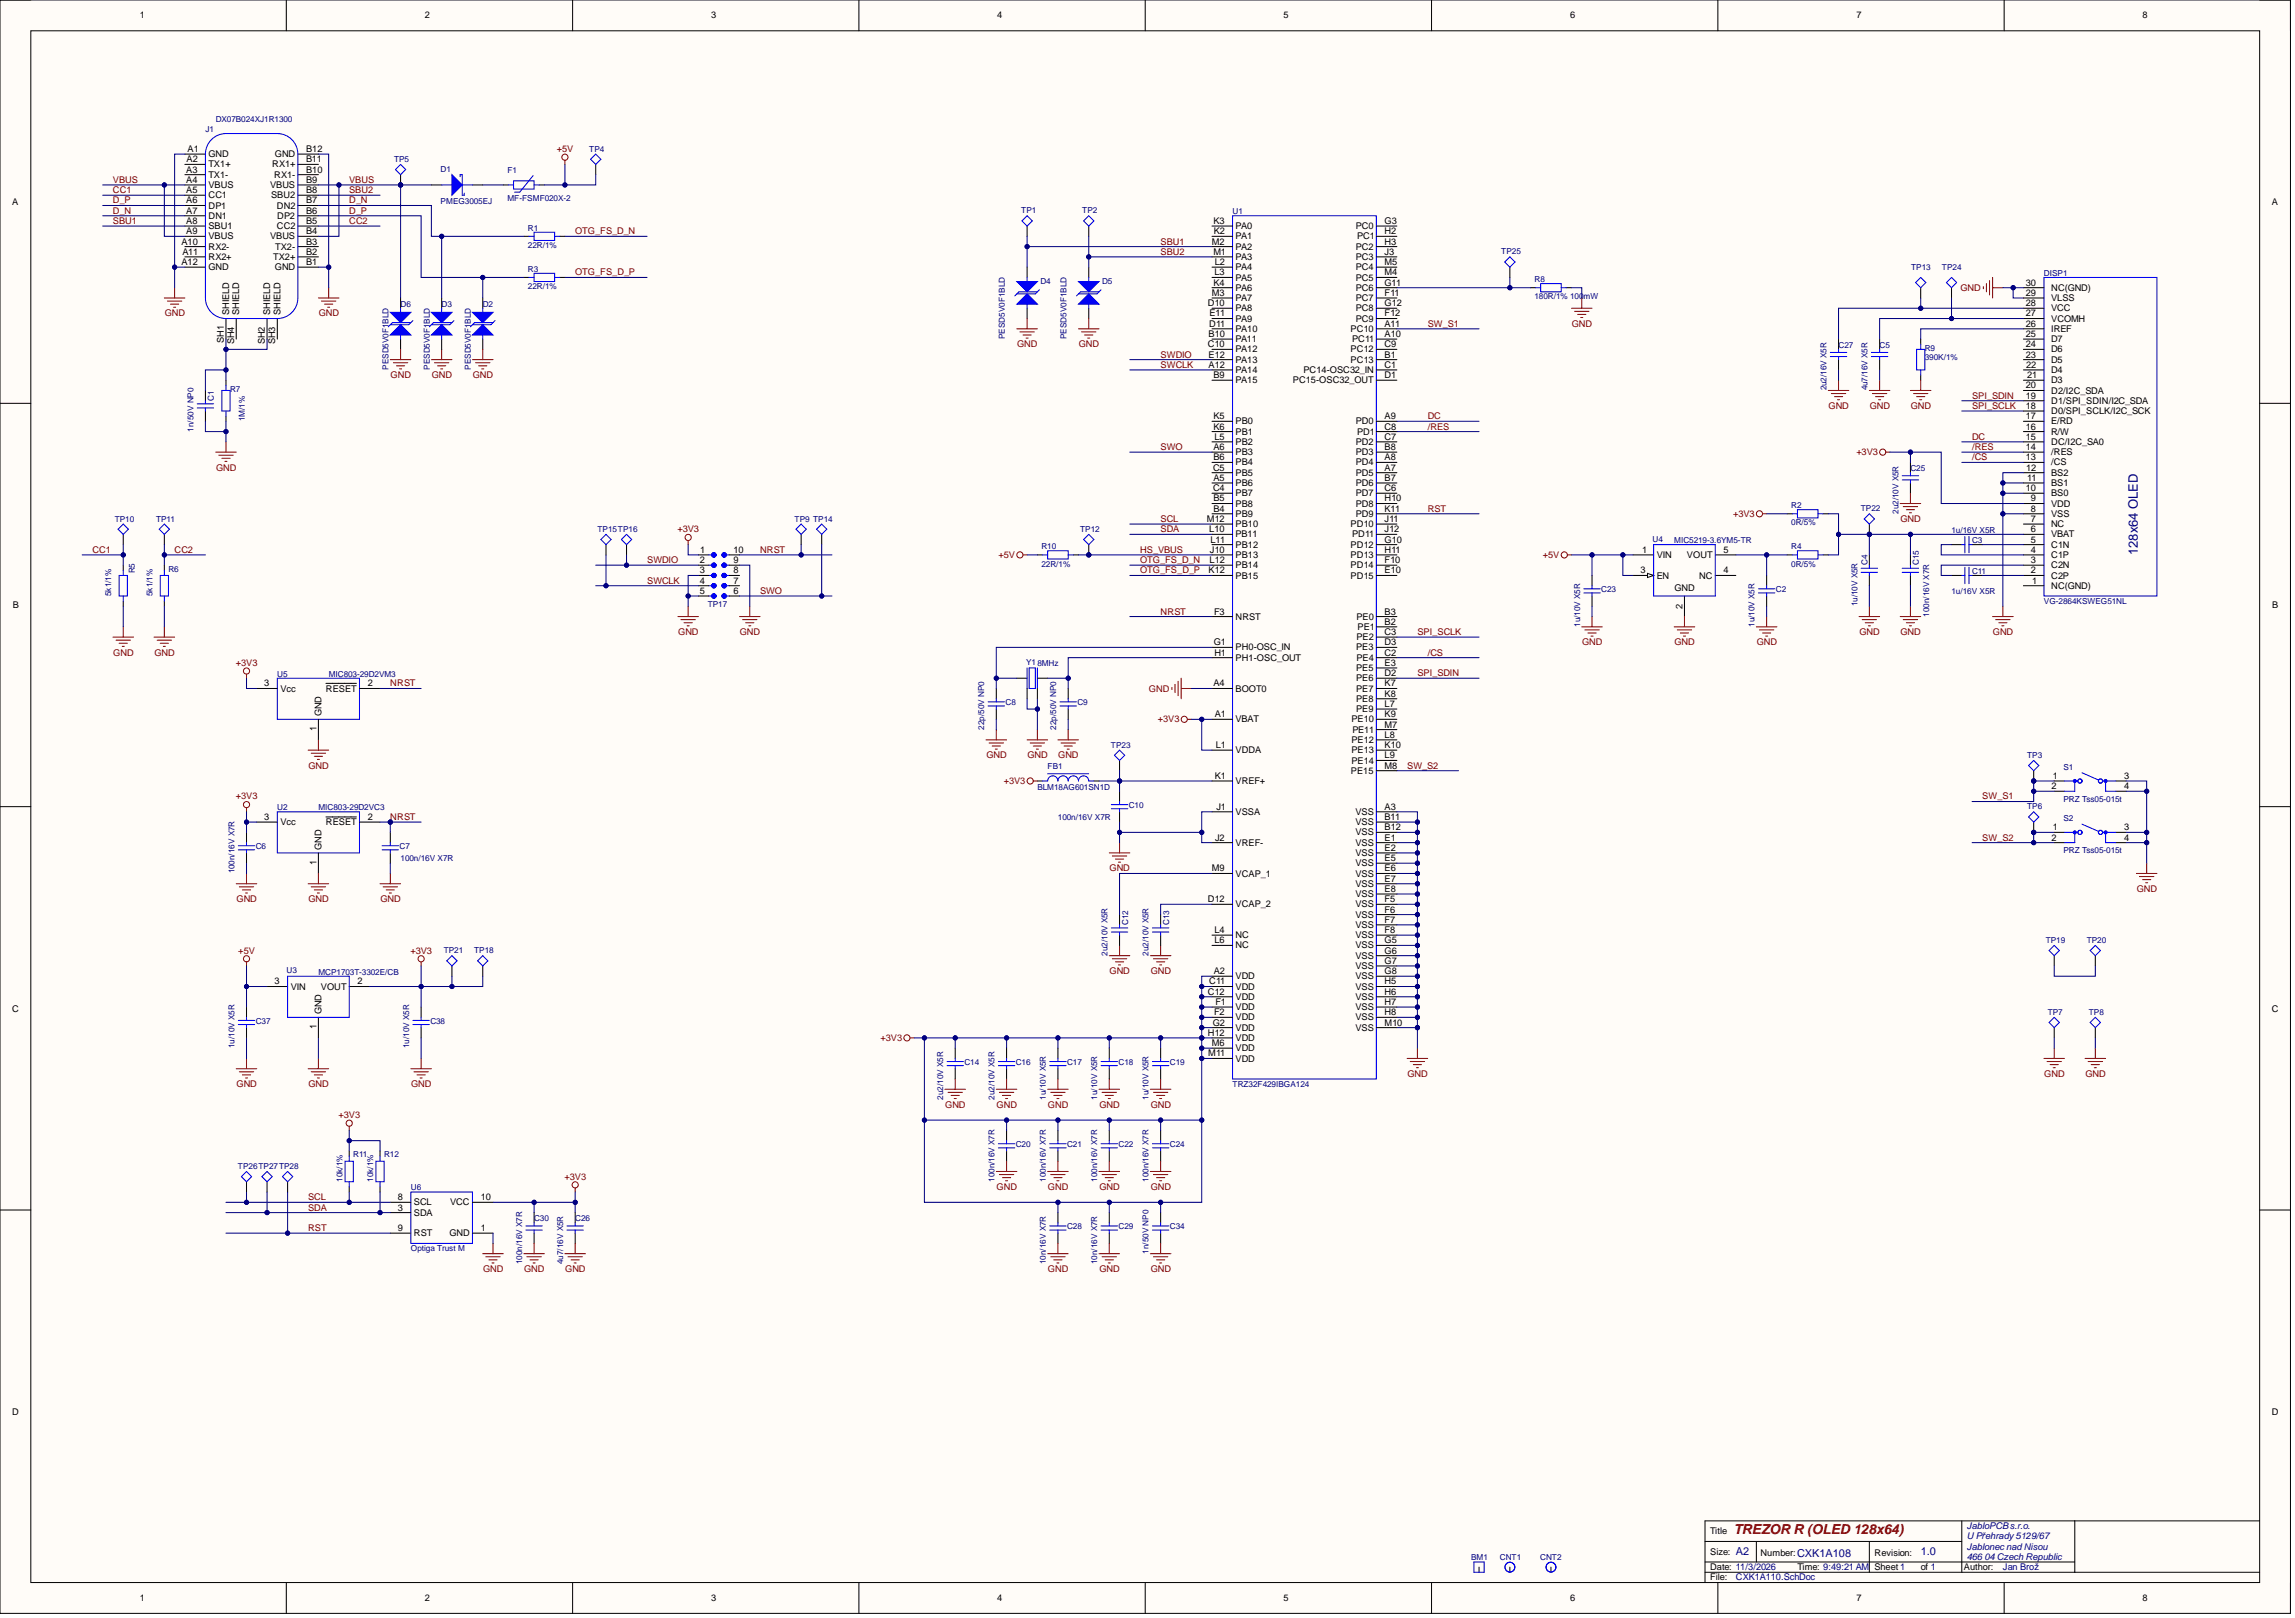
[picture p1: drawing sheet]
<svg xmlns="http://www.w3.org/2000/svg" width="566mm" height="399mm" viewBox="0 0 566 399" stroke-linecap="round" stroke-linejoin="round" font-family="sans-serif">
<defs><g id="words">
<text font-size="3.4" fill="#800000" x="427.7" y="378.3">TREZOR R (OLED 128x64)</text>
<text font-size="3.2" fill="#000080" x="527.4" y="136.8" transform="rotate(-90 527.4 136.8)">128x64 OLED</text>
<g font-size="2.7" fill="#000080">
<text x="428.3" y="383.6">A2</text>
<text x="443.4" y="383.8">CXK1A108</text>
<text x="473.9" y="383.6">1.0</text>
</g>
<g font-size="2.3">
<text x="34.5" y="4.6">1</text>
<text x="104.8" y="4.6">2</text>
<text x="175.4" y="4.6">3</text>
<text x="246.1" y="4.6">4</text>
<text x="316.7" y="4.6">5</text>
<text x="387.4" y="4.6">6</text>
<text x="458" y="4.6">7</text>
<text x="528.6" y="4.6">8</text>
<text x="46" y="40">A2</text>
<text x="46.3" y="37.5">A1</text>
<text x="51.4" y="38.8">GND</text>
<text x="51.4" y="41.3">TX1+</text>
<text x="67.2" y="41.3">RX1+</text>
<text x="67.8" y="38.8">GND</text>
<text x="75.5" y="40">B11</text>
<text x="75.5" y="37.5">B12</text>
<text x="46" y="42.6">A3</text>
<text x="46" y="45.1">A4</text>
<text x="46" y="47.6">A5</text>
<text x="51.4" y="43.8">TX1-</text>
<text x="51.4" y="46.4">VBUS</text>
<text x="66.6" y="46.4">VBUS</text>
<text x="67.7" y="43.8">RX1-</text>
<text x="75.5" y="47.6">B8</text>
<text x="75.5" y="45.1">B9</text>
<text x="75.5" y="42.6">B10</text>
<text x="3" y="50.5">A</text>
<text x="46" y="50.2">A6</text>
<text x="46" y="52.7">A7</text>
<text x="51.4" y="48.9">CC1</text>
<text x="51.4" y="51.4">DP1</text>
<text x="51.4" y="54">DN1</text>
<text x="66.9" y="48.9">SBU2</text>
<text x="68.3" y="51.4">DN2</text>
<text x="68.4" y="54">DP2</text>
<text x="75.5" y="52.7">B6</text>
<text x="75.5" y="50.2">B7</text>
<text x="560.5" y="50.5">A</text>
<text x="46" y="55.2">A8</text>
<text x="46" y="57.8">A9</text>
<text x="51.4" y="56.5">SBU1</text>
<text x="51.4" y="59">VBUS</text>
<text x="66.6" y="59">VBUS</text>
<text x="68.3" y="56.5">CC2</text>
<text x="75.5" y="57.8">B4</text>
<text x="75.5" y="55.2">B5</text>
<text x="299.4" y="55.2">K3</text>
<text x="299.4" y="57.8">K2</text>
<text x="304.8" y="56.5">PA0</text>
<text x="304.8" y="59">PA1</text>
<text x="334.5" y="56.5">PC0</text>
<text x="334.8" y="59">PC1</text>
<text x="341.6" y="55.2">G3</text>
<text x="341.6" y="57.8">H2</text>
<text x="44.8" y="60.3">A10</text>
<text x="44.8" y="65.4">A12</text>
<text x="45" y="62.8">A11</text>
<text x="51.4" y="61.6">RX2-</text>
<text x="51.4" y="64.1">RX2+</text>
<text x="67.4" y="64.1">TX2+</text>
<text x="67.9" y="61.6">TX2-</text>
<text x="75.5" y="65.4">B1</text>
<text x="75.5" y="62.8">B2</text>
<text x="75.5" y="60.3">B3</text>
<text x="299" y="60.3">M2</text>
<text x="299.4" y="62.8">M1</text>
<text x="299.7" y="65.4">L2</text>
<text x="304.8" y="61.6">PA2</text>
<text x="304.8" y="64.1">PA3</text>
<text x="334.5" y="61.6">PC2</text>
<text x="334.5" y="64.1">PC3</text>
<text x="341.6" y="60.3">H3</text>
<text x="341.6" y="62.8">J3</text>
<text x="341.6" y="65.4">M5</text>
<text x="51.4" y="66.6">GND</text>
<text x="67.8" y="66.6">GND</text>
<text x="299.4" y="70.4">K4</text>
<text x="299.6" y="67.9">L3</text>
<text x="304.8" y="66.6">PA4</text>
<text x="304.8" y="69.2">PA5</text>
<text x="304.8" y="71.7">PA6</text>
<text x="334.5" y="66.6">PC4</text>
<text x="334.5" y="69.2">PC5</text>
<text x="334.5" y="71.7">PC6</text>
<text x="341.6" y="67.9">M4</text>
<text x="341.6" y="70.4">G11</text>
<text x="499.8" y="70.4">30</text>
<text x="506" y="71.7">NC(GND)</text>
<text x="56.5" y="77.8" transform="rotate(-90 56.5 77.8)">SHIELD</text>
<text x="59" y="77.8" transform="rotate(-90 59 77.8)">SHIELD</text>
<text x="66.6" y="77.8" transform="rotate(-90 66.6 77.8)">SHIELD</text>
<text x="69.2" y="77.8" transform="rotate(-90 69.2 77.8)">SHIELD</text>
<text x="298" y="75.5">D10</text>
<text x="299" y="73">M3</text>
<text x="304.8" y="74.2">PA7</text>
<text x="304.8" y="76.8">PA8</text>
<text x="334.5" y="74.2">PC7</text>
<text x="334.5" y="76.8">PC8</text>
<text x="341.6" y="73">F11</text>
<text x="341.6" y="75.5">G12</text>
<text x="499.8" y="75.5">28</text>
<text x="499.8" y="73">29</text>
<text x="506" y="76.8">VCC</text>
<text x="506" y="74.2">VLSS</text>
<text x="298.2" y="83.1">B10</text>
<text x="298.3" y="80.6">D11</text>
<text x="298.4" y="78">E11</text>
<text x="304.8" y="79.3">PA9</text>
<text x="304.8" y="81.8">PA10</text>
<text x="333.2" y="81.8">PC10</text>
<text x="334.5" y="79.3">PC9</text>
<text x="341.6" y="78">F12</text>
<text x="341.6" y="80.6">A11</text>
<text x="341.6" y="83.1">A10</text>
<text x="499.8" y="80.6">26</text>
<text x="499.8" y="78">27</text>
<text x="499.8" y="83.1">25</text>
<text x="506" y="81.8">IREF</text>
<text x="506" y="79.3">VCOMH</text>
<text x="55.2" y="84.5" transform="rotate(-90 55.2 84.5)">SH1</text>
<text x="57.8" y="84.9" transform="rotate(-90 57.8 84.9)">SH4</text>
<text x="65.4" y="84.9" transform="rotate(-90 65.4 84.9)">SH2</text>
<text x="67.9" y="84.9" transform="rotate(-90 67.9 84.9)">SH3</text>
<text x="298" y="85.6">C10</text>
<text x="298.2" y="88.2">E12</text>
<text x="304.8" y="84.4">PA11</text>
<text x="304.8" y="86.9">PA12</text>
<text x="304.8" y="89.4">PA13</text>
<text x="333.2" y="89.4">PC13</text>
<text x="333.2" y="86.9">PC12</text>
<text x="333.6" y="84.4">PC11</text>
<text x="341.6" y="88.2">B1</text>
<text x="341.6" y="85.6">C9</text>
<text x="499.8" y="88.2">23</text>
<text x="499.8" y="85.6">24</text>
<text x="506" y="89.4">D5</text>
<text x="506" y="86.9">D6</text>
<text x="506" y="84.4">D7</text>
<text x="298.2" y="90.7">A12</text>
<text x="299.4" y="93.2">B9</text>
<text x="304.8" y="92">PA14</text>
<text x="304.8" y="94.5">PA15</text>
<text x="319" y="94.5">PC15-OSC32_OUT</text>
<text x="321.6" y="92">PC14-OSC32_IN</text>
<text x="341.6" y="90.7">C1</text>
<text x="341.6" y="93.2">D1</text>
<text x="499.8" y="95.8">20</text>
<text x="499.9" y="90.7">22</text>
<text x="500.1" y="93.2">21</text>
<text x="506" y="94.5">D3</text>
<text x="506" y="92">D4</text>
<text x="499.8" y="100.9">18</text>
<text x="499.8" y="98.3">19</text>
<text x="506" y="97">D2/I2C_SDA</text>
<text x="506" y="99.6">D1/SPI_SDIN/I2C_SDA</text>
<text x="299.4" y="103.4">K5</text>
<text x="299.4" y="105.9">K6</text>
<text x="304.8" y="104.7">PB0</text>
<text x="304.8" y="107.2">PB1</text>
<text x="334.5" y="104.7">PD0</text>
<text x="334.8" y="107.2">PD1</text>
<text x="341.6" y="103.4">A9</text>
<text x="341.6" y="105.9">C8</text>
<text x="499.8" y="105.9">16</text>
<text x="499.8" y="103.4">17</text>
<text x="506" y="107.2">R/W</text>
<text x="506" y="104.7">E/RD</text>
<text x="506" y="102.1">D0/SPI_SCLK/I2C_SCK</text>
<text x="299.4" y="111">A6</text>
<text x="299.4" y="113.5">B6</text>
<text x="299.6" y="108.5">L5</text>
<text x="304.8" y="109.7">PB2</text>
<text x="304.8" y="112.3">PB3</text>
<text x="334.5" y="109.7">PD2</text>
<text x="334.5" y="112.3">PD3</text>
<text x="341.6" y="108.5">C7</text>
<text x="341.6" y="111">B8</text>
<text x="341.6" y="113.5">A8</text>
<text x="499.8" y="113.5">13</text>
<text x="499.8" y="111">14</text>
<text x="499.8" y="108.5">15</text>
<text x="506" y="112.3">/RES</text>
<text x="506" y="109.7">DC/I2C_SA0</text>
<text x="299.3" y="116.1">C5</text>
<text x="299.4" y="118.6">A5</text>
<text x="304.8" y="114.8">PB4</text>
<text x="304.8" y="117.3">PB5</text>
<text x="304.8" y="119.9">PB6</text>
<text x="334.5" y="114.8">PD4</text>
<text x="334.5" y="117.3">PD5</text>
<text x="334.5" y="119.9">PD6</text>
<text x="341.6" y="116.1">A7</text>
<text x="341.6" y="118.6">B7</text>
<text x="499.9" y="116.1">12</text>
<text x="500.1" y="118.6">11</text>
<text x="506" y="117.3">BS2</text>
<text x="506" y="114.8">/CS</text>
<text x="506" y="119.9">BS1</text>
<text x="299.3" y="121.1">C4</text>
<text x="299.4" y="123.7">B5</text>
<text x="304.8" y="122.4">PB7</text>
<text x="304.8" y="124.9">PB8</text>
<text x="334.5" y="124.9">PD8</text>
<text x="334.5" y="122.4">PD7</text>
<text x="341.6" y="123.7">H10</text>
<text x="341.6" y="121.1">C6</text>
<text x="499.8" y="121.1">10</text>
<text x="501.1" y="123.7">9</text>
<text x="506" y="124.9">VDD</text>
<text x="506" y="122.4">BS0</text>
<text x="297.7" y="128.7">M12</text>
<text x="298.3" y="131.3">L10</text>
<text x="299.4" y="126.2">B4</text>
<text x="304.8" y="130">PB10</text>
<text x="304.8" y="127.5">PB9</text>
<text x="333.2" y="130">PD10</text>
<text x="334.5" y="127.5">PD9</text>
<text x="341.6" y="126.2">K11</text>
<text x="341.6" y="128.7">J11</text>
<text x="341.6" y="131.3">J12</text>
<text x="501.1" y="131.3">6</text>
<text x="501.1" y="128.7">7</text>
<text x="501.1" y="126.2">8</text>
<text x="506" y="130">NC</text>
<text x="506" y="127.5">VSS</text>
<text x="172.7" y="136.3">1</text>
<text x="180.9" y="136.3">10</text>
<text x="298.5" y="136.3">J10</text>
<text x="298.7" y="133.8">L11</text>
<text x="304.8" y="132.5">PB11</text>
<text x="304.8" y="135.1">PB12</text>
<text x="304.8" y="137.6">PB13</text>
<text x="333.2" y="135.1">PD12</text>
<text x="333.2" y="137.6">PD13</text>
<text x="333.6" y="132.5">PD11</text>
<text x="341.6" y="133.8">G10</text>
<text x="341.6" y="136.3">H11</text>
<text x="405.1" y="136.3">1</text>
<text x="408.7" y="137.6">VIN</text>
<text x="416.2" y="137.6">VOUT</text>
<text x="425.2" y="136.3">5</text>
<text x="501.1" y="136.3">4</text>
<text x="501.1" y="133.8">5</text>
<text x="506" y="137.6">C1P</text>
<text x="506" y="135.1">C1N</text>
<text x="506" y="132.5">VBAT</text>
<text x="172.7" y="138.9">2</text>
<text x="172.7" y="141.4">3</text>
<text x="172.7" y="143.9">4</text>
<text x="180.9" y="143.9">7</text>
<text x="180.9" y="141.4">8</text>
<text x="180.9" y="138.9">9</text>
<text x="298.2" y="141.4">K12</text>
<text x="298.4" y="138.9">L12</text>
<text x="304.8" y="140.1">PB14</text>
<text x="304.8" y="142.7">PB15</text>
<text x="333.2" y="140.1">PD14</text>
<text x="333.2" y="142.7">PD15</text>
<text x="341.6" y="138.9">F10</text>
<text x="341.6" y="141.4">E10</text>
<text x="404.8" y="141.4">3</text>
<text x="408.7" y="142.7">EN</text>
<text x="419.2" y="142.7">NC</text>
<text x="425.2" y="141.4">4</text>
<text x="501.1" y="138.9">3</text>
<text x="501.1" y="141.4">2</text>
<text x="501.4" y="143.9">1</text>
<text x="506" y="140.1">C2N</text>
<text x="506" y="142.7">C2P</text>
<text x="172.7" y="146.5">5</text>
<text x="180.9" y="146.5">6</text>
<text x="413.1" y="145.7">GND</text>
<text x="506" y="145.2">NC(GND)</text>
<text x="3.1" y="150">B</text>
<text x="299.5" y="151.5">F3</text>
<text x="304.8" y="152.8">NRST</text>
<text x="334.7" y="152.8">PE0</text>
<text x="334.9" y="155.3">PE1</text>
<text x="341.6" y="151.5">B3</text>
<text x="341.6" y="154.1">B2</text>
<text x="415.1" y="150.2" transform="rotate(-90 415.1 150.2)">2</text>
<text x="560.6" y="150">B</text>
<text x="299.4" y="159.1">G1</text>
<text x="299.6" y="161.7">H1</text>
<text x="304.8" y="160.4">PH0-OSC_IN</text>
<text x="334.6" y="160.4">PE3</text>
<text x="334.7" y="157.9">PE2</text>
<text x="341.6" y="156.6">C3</text>
<text x="341.6" y="159.1">D3</text>
<text x="341.6" y="161.7">C2</text>
<text x="304.8" y="162.9">PH1-OSC_OUT</text>
<text x="334.6" y="165.5">PE5</text>
<text x="334.7" y="162.9">PE4</text>
<text x="341.6" y="164.2">E3</text>
<text x="341.6" y="166.7">D2</text>
<text x="65.2" y="169.3">3</text>
<text x="69.2" y="170.5">Vcc</text>
<text x="80.4" y="170.5">RESET</text>
<text x="90.7" y="169.3">2</text>
<text x="299.4" y="169.3">A4</text>
<text x="304.8" y="170.5">BOOT0</text>
<text x="334.6" y="168">PE6</text>
<text x="334.6" y="170.5">PE7</text>
<text x="334.6" y="173.1">PE8</text>
<text x="341.6" y="169.3">K7</text>
<text x="341.6" y="171.8">K8</text>
<text x="79.3" y="176.6" transform="rotate(-90 79.3 176.6)">GND</text>
<text x="299.7" y="176.9">A1</text>
<text x="304.8" y="178.1">VBAT</text>
<text x="333.4" y="178.1">PE10</text>
<text x="334.6" y="175.6">PE9</text>
<text x="341.6" y="174.3">L7</text>
<text x="341.6" y="176.9">K9</text>
<text x="341.6" y="179.4">M7</text>
<text x="78" y="180.3" transform="rotate(-90 78 180.3)">1</text>
<text x="299.9" y="184.5">L1</text>
<text x="304.8" y="185.7">VDDA</text>
<text x="333.4" y="183.2">PE12</text>
<text x="333.4" y="185.7">PE13</text>
<text x="333.6" y="180.7">PE11</text>
<text x="341.6" y="181.9">L8</text>
<text x="341.6" y="184.5">K10</text>
<text x="333.3" y="190.8">PE15</text>
<text x="333.4" y="188.3">PE14</text>
<text x="341.6" y="187">L9</text>
<text x="341.6" y="189.5">M8</text>
<text x="299.7" y="192.1">K1</text>
<text x="304.8" y="193.3">VREF+</text>
<text x="506.1" y="194.6">2</text>
<text x="506.5" y="192.1">1</text>
<text x="524" y="192.1">3</text>
<text x="524" y="194.6">4</text>
<text x="65.2" y="202.2">3</text>
<text x="69.2" y="203.5">Vcc</text>
<text x="80.4" y="203.5">RESET</text>
<text x="90.7" y="202.2">2</text>
<text x="300.1" y="199.7">J1</text>
<text x="304.8" y="200.9">VSSA</text>
<text x="334.4" y="203.5">VSS</text>
<text x="334.4" y="200.9">VSS</text>
<text x="341.6" y="202.2">B11</text>
<text x="341.6" y="199.7">A3</text>
<text x="79.3" y="209.6" transform="rotate(-90 79.3 209.6)">GND</text>
<text x="299.8" y="207.3">J2</text>
<text x="304.8" y="208.6">VREF-</text>
<text x="334.4" y="206">VSS</text>
<text x="334.4" y="208.6">VSS</text>
<text x="341.6" y="204.8">B12</text>
<text x="341.6" y="207.3">E1</text>
<text x="341.6" y="209.8">E2</text>
<text x="506.1" y="207.3">2</text>
<text x="506.5" y="204.8">1</text>
<text x="524" y="204.8">3</text>
<text x="524" y="207.3">4</text>
<text x="78" y="213.2" transform="rotate(-90 78 213.2)">1</text>
<text x="299" y="214.9">M9</text>
<text x="334.4" y="211.1">VSS</text>
<text x="334.4" y="213.6">VSS</text>
<text x="341.6" y="212.4">E5</text>
<text x="341.6" y="214.9">E6</text>
<text x="304.8" y="216.2">VCAP_1</text>
<text x="334.4" y="216.2">VSS</text>
<text x="334.4" y="218.7">VSS</text>
<text x="334.4" y="221.2">VSS</text>
<text x="341.6" y="217.4">E7</text>
<text x="341.6" y="220">E8</text>
<text x="298" y="222.5">D12</text>
<text x="304.8" y="223.8">VCAP_2</text>
<text x="334.4" y="223.8">VSS</text>
<text x="334.4" y="226.3">VSS</text>
<text x="341.6" y="222.5">F5</text>
<text x="341.6" y="225">F6</text>
<text x="341.6" y="227.6">F7</text>
<text x="299.6" y="230.1">L4</text>
<text x="299.6" y="232.6">L6</text>
<text x="304.8" y="231.4">NC</text>
<text x="304.8" y="233.9">NC</text>
<text x="334.4" y="228.8">VSS</text>
<text x="334.4" y="231.4">VSS</text>
<text x="334.4" y="233.9">VSS</text>
<text x="341.6" y="230.1">F8</text>
<text x="341.6" y="232.6">G5</text>
<text x="334.4" y="236.4">VSS</text>
<text x="334.4" y="239">VSS</text>
<text x="341.6" y="235.2">G6</text>
<text x="341.6" y="237.7">G7</text>
<text x="67.7" y="242.8">3</text>
<text x="71.7" y="244">VIN</text>
<text x="79.1" y="244">VOUT</text>
<text x="88.2" y="242.8">2</text>
<text x="298" y="245.3">C12</text>
<text x="298.3" y="242.8">C11</text>
<text x="299.4" y="240.2">A2</text>
<text x="304.8" y="244">VDD</text>
<text x="304.8" y="241.5">VDD</text>
<text x="334.4" y="241.5">VSS</text>
<text x="334.4" y="244">VSS</text>
<text x="341.6" y="240.2">G8</text>
<text x="341.6" y="242.8">H5</text>
<text x="341.6" y="245.3">H6</text>
<text x="3" y="249.4">C</text>
<text x="79.3" y="250.1" transform="rotate(-90 79.3 250.1)">GND</text>
<text x="299.5" y="250.4">F2</text>
<text x="299.9" y="247.8">F1</text>
<text x="304.8" y="246.6">VDD</text>
<text x="304.8" y="249.1">VDD</text>
<text x="304.8" y="251.6">VDD</text>
<text x="334.4" y="246.6">VSS</text>
<text x="334.4" y="249.1">VSS</text>
<text x="334.4" y="251.6">VSS</text>
<text x="341.6" y="247.8">H7</text>
<text x="341.6" y="250.4">H8</text>
<text x="560.5" y="249.4">C</text>
<text x="78" y="253.7" transform="rotate(-90 78 253.7)">1</text>
<text x="298" y="255.4">H12</text>
<text x="299" y="258">M6</text>
<text x="299.2" y="252.9">G2</text>
<text x="304.8" y="254.2">VDD</text>
<text x="304.8" y="256.7">VDD</text>
<text x="334.4" y="254.2">VSS</text>
<text x="341.6" y="252.9">M10</text>
<text x="298.1" y="260.5">M11</text>
<text x="304.8" y="259.2">VDD</text>
<text x="304.8" y="261.8">VDD</text>
<text x="98.2" y="298.5">3</text>
<text x="98.2" y="296">8</text>
<text x="102.1" y="299.8">SDA</text>
<text x="102.1" y="297.2">SCL</text>
<text x="111.1" y="297.2">VCC</text>
<text x="118.6" y="296">10</text>
<text x="98.2" y="303.6">9</text>
<text x="102.1" y="304.8">RST</text>
<text x="110.9" y="304.8">GND</text>
<text x="118.6" y="303.6">1</text>
<text x="3" y="348.9">D</text>
<text x="560.5" y="348.9">D</text>
<text x="421.9" y="378.3">Title</text>
<text x="421.9" y="383.4">Size:</text>
<text x="434.3" y="383.7">Number:</text>
<text x="462.5" y="383.7">Revision:</text>
<text x="421.9" y="387.2">Date: 11/3/2026</text>
<text x="421.9" y="389.7">File:</text>
<text x="443.5" y="387.2">Time: 9:49:21 AM</text>
<text x="462.5" y="387.2">Sheet 1</text>
<text x="473.9" y="387.2">of 1</text>
<text x="484.5" y="387.2">Author:</text>
<text x="34.5" y="394.8">1</text>
<text x="104.8" y="394.8">2</text>
<text x="175.4" y="394.8">3</text>
<text x="246.1" y="394.8">4</text>
<text x="316.7" y="394.8">5</text>
<text x="387.4" y="394.8">6</text>
<text x="458" y="394.8">7</text>
<text x="528.6" y="394.8">8</text>
</g>
<g font-size="2.3" fill="#800000">
<text x="137.3" y="37.5">+5V</text>
<text x="27.9" y="45.1">VBUS</text>
<text x="27.9" y="47.6">CC1</text>
<text x="86.2" y="45.1">VBUS</text>
<text x="86.2" y="47.6">SBU2</text>
<text x="27.9" y="50.2">D_P</text>
<text x="27.9" y="52.7">D_N</text>
<text x="86.2" y="52.7">D_P</text>
<text x="86.2" y="50.2">D_N</text>
<text x="27.9" y="55.2">SBU1</text>
<text x="86.2" y="55.2">CC2</text>
<text x="141.9" y="57.8">OTG_FS_D_N</text>
<text x="286.3" y="60.3">SBU1</text>
<text x="286.3" y="62.8">SBU2</text>
<text x="141.9" y="67.9">OTG_FS_D_P</text>
<text x="483.7" y="71.7">GND</text>
<text x="40.6" y="78">GND</text>
<text x="78.6" y="78">GND</text>
<text x="352.2" y="80.6">SW_S1</text>
<text x="387.8" y="80.6">GND</text>
<text x="251" y="85.6">GND</text>
<text x="266.2" y="85.6">GND</text>
<text x="286.3" y="88.2">SWDIO</text>
<text x="96.4" y="93.2">GND</text>
<text x="106.5" y="93.2">GND</text>
<text x="116.7" y="93.2">GND</text>
<text x="286.3" y="90.7">SWCLK</text>
<text x="451.1" y="100.9">GND</text>
<text x="461.3" y="100.9">GND</text>
<text x="471.4" y="100.9">GND</text>
<text x="486.5" y="98.3">SPI_SDIN</text>
<text x="486.5" y="100.9">SPI_SCLK</text>
<text x="352.2" y="103.4">DC</text>
<text x="352.2" y="105.9">/RES</text>
<text x="286.3" y="111">SWO</text>
<text x="458" y="112.3">+3V3</text>
<text x="486.5" y="108.5">DC</text>
<text x="486.5" y="111">/RES</text>
<text x="486.5" y="113.5">/CS</text>
<text x="53.3" y="116.1">GND</text>
<text x="167.2" y="131.3">+3V3</text>
<text x="286.3" y="128.7">SCL</text>
<text x="286.3" y="131.3">SDA</text>
<text x="352.2" y="126.2">RST</text>
<text x="427.6" y="127.5">+3V3</text>
<text x="468.9" y="128.7">GND</text>
<text x="22.8" y="136.3">CC1</text>
<text x="43.1" y="136.3">CC2</text>
<text x="187.5" y="136.3">NRST</text>
<text x="246.3" y="137.6">+5V</text>
<text x="281.3" y="136.3">HS_VBUS</text>
<text x="380.6" y="137.6">+5V</text>
<text x="159.6" y="143.9">SWCLK</text>
<text x="159.6" y="138.9">SWDIO</text>
<text x="281.3" y="138.9">OTG_FS_D_N</text>
<text x="281.3" y="141.4">OTG_FS_D_P</text>
<text x="187.5" y="146.5">SWO</text>
<text x="286.3" y="151.5">NRST</text>
<text x="28" y="161.7">GND</text>
<text x="38.1" y="161.7">GND</text>
<text x="167.3" y="156.6">GND</text>
<text x="182.5" y="156.6">GND</text>
<text x="349.7" y="156.6">SPI_SCLK</text>
<text x="352.2" y="161.7">/CS</text>
<text x="390.3" y="159.1">GND</text>
<text x="413.1" y="159.1">GND</text>
<text x="433.4" y="159.1">GND</text>
<text x="458.7" y="156.6">GND</text>
<text x="468.9" y="156.6">GND</text>
<text x="491.7" y="156.6">GND</text>
<text x="58.2" y="164.2">+3V3</text>
<text x="349.7" y="166.7">SPI_SDIN</text>
<text x="96.3" y="169.3">NRST</text>
<text x="283.5" y="170.5">GND</text>
<text x="285.7" y="178.1">+3V3</text>
<text x="76.1" y="189.5">GND</text>
<text x="243.4" y="187">GND</text>
<text x="253.5" y="187">GND</text>
<text x="261.1" y="187">GND</text>
<text x="347.2" y="189.5">SW_S2</text>
<text x="58.2" y="197.1">+3V3</text>
<text x="247.7" y="193.3">+3V3</text>
<text x="489.1" y="197.1">SW_S1</text>
<text x="96.3" y="202.2">NRST</text>
<text x="489.1" y="207.3">SW_S2</text>
<text x="273.8" y="214.9">GND</text>
<text x="527.2" y="220">GND</text>
<text x="58.4" y="222.5">GND</text>
<text x="76.1" y="222.5">GND</text>
<text x="93.8" y="222.5">GND</text>
<text x="58.8" y="235.2">+5V</text>
<text x="101.3" y="235.2">+3V3</text>
<text x="273.8" y="240.2">GND</text>
<text x="283.9" y="240.2">GND</text>
<text x="217.3" y="256.7">+3V3</text>
<text x="58.4" y="268.1">GND</text>
<text x="76.1" y="268.1">GND</text>
<text x="101.4" y="268.1">GND</text>
<text x="347.2" y="265.6">GND</text>
<text x="504.4" y="265.6">GND</text>
<text x="514.5" y="265.6">GND</text>
<text x="83.5" y="275.7">+3V3</text>
<text x="233.2" y="273.2">GND</text>
<text x="245.9" y="273.2">GND</text>
<text x="258.6" y="273.2">GND</text>
<text x="271.2" y="273.2">GND</text>
<text x="283.9" y="273.2">GND</text>
<text x="139.3" y="290.9">+3V3</text>
<text x="245.9" y="293.4">GND</text>
<text x="258.6" y="293.4">GND</text>
<text x="271.2" y="293.4">GND</text>
<text x="283.9" y="293.4">GND</text>
<text x="76" y="296">SCL</text>
<text x="76" y="298.5">SDA</text>
<text x="76" y="303.6">RST</text>
<text x="119.2" y="313.7">GND</text>
<text x="129.3" y="313.7">GND</text>
<text x="139.5" y="313.7">GND</text>
<text x="258.6" y="313.7">GND</text>
<text x="271.2" y="313.7">GND</text>
<text x="283.9" y="313.7">GND</text>
</g>
<g font-size="2.3" fill="#000080">
<text x="485.3" y="377.1">JabloPCBs.r.o.</text>
<text x="485.3" y="379.6">UPřehrady5129/67</text>
<text x="485.3" y="382.1">Jablonec nadNisou</text>
<text x="428.3" y="389.7">CXK1A110.SchDoc</text>
<text x="485.3" y="384.7">466 04 Czech Republic</text>
<text x="494.1" y="387.2">Jan Brož</text>
</g>
<g font-size="2" fill="#000080">
<text x="53.2" y="30">DX07B024XJ1R1300</text>
<text x="50.7" y="32.5">J1</text>
<text x="97.2" y="39.9">TP5</text>
<text x="145.4" y="37.4">TP4</text>
<text x="108.7" y="42.4">D1</text>
<text x="125.2" y="42.7">F1</text>
<text x="108.7" y="50.3">PMEG3005EJ</text>
<text x="125.2" y="49.5">MF-FSMF020X-2</text>
<text x="252" y="52.6">TP1</text>
<text x="267" y="52.6">TP2</text>
<text x="304.1" y="52.8">U1</text>
<text x="130.2" y="56.8">R1</text>
<text x="130.2" y="61.1">22R/1%</text>
<text x="370.4" y="62.8">TP25</text>
<text x="130.2" y="67">R3</text>
<text x="130.2" y="71.3">22R/1%</text>
<text x="256.7" y="70">D4</text>
<text x="271.9" y="70">D5</text>
<text x="378.6" y="69.5">R8</text>
<text x="471.5" y="66.6">TP13</text>
<text x="479.1" y="66.6">TP24</text>
<text x="504.3" y="68">DISP1</text>
<text x="98.8" y="75.6">D6</text>
<text x="109" y="75.6">D3</text>
<text x="119.1" y="75.6">D2</text>
<text x="378.6" y="73.8">180R/1% 100</text>
<text x="390.7" y="73.8">mW</text>
<text x="247.9" y="83.6" transform="rotate(-90 247.9 83.6)">PESD5V0F1BLD</text>
<text x="263.1" y="83.6" transform="rotate(-90 263.1 83.6)">PESD5V0F1BLD</text>
<text x="453.6" y="85.7">C27</text>
<text x="463.7" y="85.7">C5</text>
<text x="474.9" y="86.5">R9</text>
<text x="474.9" y="88.8">390K/1%</text>
<text x="95.9" y="91.2" transform="rotate(-90 95.9 91.2)">PESD5V0F1BLD</text>
<text x="106" y="91.2" transform="rotate(-90 106 91.2)">PESD5V0F1BLD</text>
<text x="116.1" y="91.2" transform="rotate(-90 116.1 91.2)">PESD5V0F1BLD</text>
<text x="52.8" y="98.8" transform="rotate(-90 52.8 98.8)">C1</text>
<text x="56.8" y="96.6">R7</text>
<text x="450.6" y="96.3" transform="rotate(-90 450.6 96.3)">2u2/16V X5R</text>
<text x="460.8" y="96.3" transform="rotate(-90 460.8 96.3)">4u7/16V X5R</text>
<text x="47.7" y="106.4" transform="rotate(-90 47.7 106.4)">1n/50V NP0</text>
<text x="60.4" y="103.9" transform="rotate(-90 60.4 103.9)">1M/1%</text>
<text x="471.3" y="116.1">C25</text>
<text x="441.9" y="125.3">R2</text>
<text x="28.3" y="128.6">TP10</text>
<text x="38.5" y="128.6">TP11</text>
<text x="147.4" y="131.2">TP15TP16</text>
<text x="196" y="128.6">TP9 TP14</text>
<text x="266.5" y="131.2">TP12</text>
<text x="441.9" y="129.6">0R/5%</text>
<text x="459.1" y="126.1">TP22</text>
<text x="468.4" y="126.7" transform="rotate(-90 468.4 126.7)">2u2/10V X5R</text>
<text x="481.5" y="131.3">1u/16V X5R</text>
<text x="257" y="135.4">R10</text>
<text x="407.7" y="133.6">U4</text>
<text x="413" y="133.9">MIC5219-3.6YM5-TR</text>
<text x="441.9" y="135.4">R4</text>
<text x="486.5" y="133.9">C3</text>
<text x="33.3" y="141.4" transform="rotate(-90 33.3 141.4)">R5</text>
<text x="41.6" y="141">R6</text>
<text x="257" y="139.7">22R/1%</text>
<text x="441.9" y="139.7">0R/5%</text>
<text x="460.8" y="139.4" transform="rotate(-90 460.8 139.4)">C4</text>
<text x="473.4" y="139.4" transform="rotate(-90 473.4 139.4)">C15</text>
<text x="486.5" y="141.5">C11</text>
<text x="27.5" y="147" transform="rotate(-90 27.5 147)">5k1/1%</text>
<text x="37.6" y="147" transform="rotate(-90 37.6 147)">5k1/1%</text>
<text x="174.6" y="149.6">TP17</text>
<text x="395.1" y="146">C23</text>
<text x="438.1" y="146">C2</text>
<text x="458.2" y="149.5" transform="rotate(-90 458.2 149.5)">1u/10V X5R</text>
<text x="481.5" y="146.5">1u/16V X5R</text>
<text x="504.3" y="148.8">VG-2864KSWEG51NL</text>
<text x="389.8" y="154.6" transform="rotate(-90 389.8 154.6)">1u/10V X5R</text>
<text x="432.9" y="154.6" transform="rotate(-90 432.9 154.6)">1u/10V X5R</text>
<text x="476" y="152" transform="rotate(-90 476 152)">100n/16V X7R</text>
<text x="68.4" y="166.8">U5</text>
<text x="81.1" y="166.8">MIC803-29D2VM3</text>
<text x="253.2" y="164">Y18MHz</text>
<text x="248.1" y="173.9">C8</text>
<text x="265.8" y="173.9">C9</text>
<text x="242.8" y="179.9" transform="rotate(-90 242.8 179.9)">22p/50V NP0</text>
<text x="260.6" y="179.9" transform="rotate(-90 260.6 179.9)">22p/50V NP0</text>
<text x="274.1" y="184.4">TP23</text>
<text x="258.5" y="189.6">FB1</text>
<text x="500.1" y="186.9">TP3</text>
<text x="509.1" y="189.9">S1</text>
<text x="255.9" y="194.7">BLM18AG601SN1D</text>
<text x="509.1" y="197.7">PRZ Tss05-015t</text>
<text x="68.4" y="199.8">U2</text>
<text x="78.6" y="199.8">MIC803-29D2VC3</text>
<text x="261" y="202.3">100n/16V X7R</text>
<text x="278.5" y="199.3">C10</text>
<text x="500.1" y="199.6">TP6</text>
<text x="509.1" y="202.6">S2</text>
<text x="63.1" y="209.4">C6</text>
<text x="98.6" y="209.4">C7</text>
<text x="57.9" y="215.4" transform="rotate(-90 57.9 215.4)">100n/16V X7R</text>
<text x="98.8" y="212.4">100n/16V X7R</text>
<text x="509.1" y="210.4">PRZ Tss05-015t</text>
<text x="278.3" y="228.1" transform="rotate(-90 278.3 228.1)">C12</text>
<text x="288.5" y="228.1" transform="rotate(-90 288.5 228.1)">C13</text>
<text x="504.7" y="232.5">TP19</text>
<text x="514.8" y="232.5">TP20</text>
<text x="109.5" y="235.1">TP21</text>
<text x="117" y="235.1">TP18</text>
<text x="273.3" y="235.7" transform="rotate(-90 273.3 235.7)">2u2/10V X5R</text>
<text x="283.4" y="235.7" transform="rotate(-90 283.4 235.7)">2u2/10V X5R</text>
<text x="70.7" y="240.1">U3</text>
<text x="78.6" y="240.3">MCP1703T-3302E/CB</text>
<text x="505.2" y="250.3">TP7</text>
<text x="515.3" y="250.3">TP8</text>
<text x="63.1" y="252.5">C37</text>
<text x="106.2" y="252.5">C38</text>
<text x="57.9" y="258.5" transform="rotate(-90 57.9 258.5)">1u/10V X5R</text>
<text x="100.9" y="258.5" transform="rotate(-90 100.9 258.5)">1u/10V X5R</text>
<text x="237.9" y="262.6">C14</text>
<text x="250.6" y="262.6">C16</text>
<text x="263.3" y="262.6">C17</text>
<text x="276" y="262.6">C18</text>
<text x="288.6" y="262.6">C19</text>
<text x="304.1" y="267.9">TRZ32F429IBGA124</text>
<text x="232.7" y="271.1" transform="rotate(-90 232.7 271.1)">2u2/10V X5R</text>
<text x="245.4" y="271.1" transform="rotate(-90 245.4 271.1)">2u2/10V X5R</text>
<text x="258" y="271.1" transform="rotate(-90 258 271.1)">1u/10V X5R</text>
<text x="270.7" y="271.1" transform="rotate(-90 270.7 271.1)">1u/10V X5R</text>
<text x="283.4" y="271.1" transform="rotate(-90 283.4 271.1)">1u/10V X5R</text>
<text x="87.2" y="285.4">R11</text>
<text x="94.8" y="285.4">R12</text>
<text x="250.6" y="282.9">C20</text>
<text x="263.3" y="282.9">C21</text>
<text x="276" y="282.9">C22</text>
<text x="288.6" y="282.9">C24</text>
<text x="58.7" y="288.3">TP26TP27TP28</text>
<text x="84.5" y="291.4" transform="rotate(-90 84.5 291.4)">10k/1%</text>
<text x="92.1" y="291.4" transform="rotate(-90 92.1 291.4)">10k/1%</text>
<text x="101.4" y="293.5">U6</text>
<text x="245.4" y="291.4" transform="rotate(-90 245.4 291.4)">100n/16V X7R</text>
<text x="258" y="291.4" transform="rotate(-90 258 291.4)">100n/16V X7R</text>
<text x="270.7" y="291.4" transform="rotate(-90 270.7 291.4)">100n/16V X7R</text>
<text x="283.4" y="291.4" transform="rotate(-90 283.4 291.4)">100n/16V X7R</text>
<text x="131.8" y="301.1">C30</text>
<text x="141.9" y="301.1">C26</text>
<text x="263.3" y="303.2">C28</text>
<text x="276" y="303.2">C29</text>
<text x="288.6" y="303.2">C34</text>
<text x="101.4" y="308.5">Optiga Trust M</text>
<text x="128.8" y="311.7" transform="rotate(-90 128.8 311.7)">100n/16V X7R</text>
<text x="138.9" y="311.7" transform="rotate(-90 138.9 311.7)">4u7/16V X5R</text>
<text x="258" y="311.7" transform="rotate(-90 258 311.7)">10n/16V X7R</text>
<text x="270.7" y="311.7" transform="rotate(-90 270.7 311.7)">10n/16V X7R</text>
<text x="283.4" y="309.2" transform="rotate(-90 283.4 309.2)">1n/50V NP0</text>
<text x="363" y="384.6">BM1</text>
<text x="370.1" y="384.6">CNT1</text>
<text x="380" y="384.6">CNT2</text>
</g>
</g></defs>
<path d="M0 0h565.1v397.9h-565.1z" fill-rule="evenodd" fill="#fffcf8"/>
<path d="M0 0h565.1v397.9h-565.1z" fill="none" stroke="#000" stroke-width=".25"/>
<path d="M7.6 7.6h549.9v382.6h-549.9z" fill-rule="evenodd" fill="#fffcf8"/>
<g fill="none" stroke="#000" stroke-width=".25">
<path d="M0 0h7.6M70.6 0v7.6M141.3 0v7.6M211.9 0v7.6M282.5 0v7.6M353.2 0v7.6M423.8 0v7.6M494.5 0v7.6M557.5 0h7.6v7.6M7.6 7.6h549.9v382.6h-549.9zM45.6 38h5.1M73.5 38h5.1"/>
<path d="M45.6 40.5h5.1M45.6 43.1h5.1M45.6 45.6h5.1M45.6 48.1h5.1M45.6 50.7h5.1M45.6 53.2h5.1M45.6 55.7h5.1M45.6 58.3h5.1M73.5 40.5h5.1M73.5 43.1h5.1M73.5 45.6h5.1M73.5 48.1h5.1"/>
<path d="M73.5 50.7h5.1M73.5 53.2h5.1M73.5 55.7h5.1M73.5 58.3h5.1M124.2 45.6h1.2M133 45.6h1.3M45.6 60.8h5.1M45.6 63.3h5.1M45.6 65.9h5.1M55.7 78.6v5M58.3 78.6v5M65.9 78.6v5"/>
<path d="M68.4 78.6v5M73.5 60.8h5.1M73.5 63.3h5.1M73.5 65.9h5.1M0 99.5h7.6M557.5 99.5h7.6M250.9 167.2h2.5M253.4 169.8v2.5M255.9 167.2h2.6M255.9 169.8v2.5M0 198.9h7.6M557.5 198.9h7.6"/>
<path d="M506.8 205.3h2.5M506.8 207.8h2.5M522 205.3h2.5M522 207.8h2.5M0 298.4h7.6M557.5 298.4h7.6M484 375v12.7M511.9 375v12.7M557.5 375h-136.9v15.2M70.6 390.2v7.7M141.3 390.2v7.7M211.9 390.2v7.7"/>
<path d="M282.5 390.2v7.7M353.2 390.2v7.7M420.6 380.1h63.4M420.6 387.7h136.9M420.6 385.2h91.3M423.8 390.2v7.7M433.3 380.1v5.1M461.2 380.1v7.6M494.5 390.2v7.7M565.1 390.2v7.7"/>
</g>
<g fill="none" stroke="#00f" stroke-width=".25">
<path d="M52.5 34.1a5 5 0 0 1 3.2-1.2h12.7a5.1 5.1 0 0 1 5.1 5.1v35.5a5.1 5.1 0 0 1-5.1 5.1h-12.7a5.1 5.1 0 0 1-5-5.1v-35.5a5.1 5.1 0 0 1 1.8-3.9zM125.4 45.6h1.3M126.7 44.6h5.1v2h-5.1zM131.5 43.3l-3.3 4.1h-1.2M131.8 45.6h1.2M253.4 164.7v5.1M253.9 164.7h1.5v5.1h-1.5zM255.9 164.7v5.1M512.6 205.3h-.7v2.5M513.6 203.2l4.1 1.8M518.7 205.3h.8v2.5"/>
<circle cx="513.2" cy="205.3" r=".52"/>
<circle cx="518.2" cy="205.3" r=".52"/>
</g>
<circle cx="511.9" cy="205.3" r=".38" fill="#00f"/>
<circle cx="511.9" cy="205.3" r=".38" fill="none" stroke="#00f" stroke-width=".25"/>
<circle cx="519.5" cy="205.3" r=".38" fill="#00f"/>
<g fill="none" stroke="#00f" stroke-width=".25">
<path d="M512.6 192.6h-.7v2.5M513.6 190.6l4.1 1.7M518.7 192.6h.8v2.5M509.3 205.3h2.6M509.3 207.8h2.6M519.5 205.3h2.5M519.5 207.8h2.5"/>
<circle cx="513.2" cy="192.6" r=".52"/>
<circle cx="518.2" cy="192.6" r=".52"/>
<circle cx="519.5" cy="205.3" r=".38"/>
</g>
<path d="M506.8 192.6h2.5M506.8 195.1h2.5M522 192.6h2.5M522 195.1h2.5" fill="none" stroke="#000" stroke-width=".25"/>
<circle cx="511.9" cy="192.6" r=".38" fill="#00f"/>
<circle cx="511.9" cy="192.6" r=".38" fill="none" stroke="#00f" stroke-width=".25"/>
<circle cx="519.5" cy="192.6" r=".38" fill="#00f"/>
<g fill="none" stroke="#00f" stroke-width=".25">
<path d="M130.5 58.3h1.3M131.8 57.3h5v2h-5zM136.8 58.3h1.3M130.5 68.4h1.3M131.8 67.4h5v2h-5zM136.8 68.4h1.3M48.7 99.6h4M50.7 98.8v.8M54.7 96.3h2.1v5.1h-2.1zM55.7 95v1.3M48.7 100.6h4M50.7 100.6v.8"/>
<path d="M55.7 101.4v1.2M257.2 136.8h1.3M258.5 135.8h5v2h-5zM263.5 136.8h1.3M29.4 141.9h2v5.1h-2zM30.4 140.6v1.3M30.4 147v1.2M39.5 141.9h2.1v5.1h-2.1zM40.5 140.6v1.3M40.5 147v1.2M243.8 173.1h4M243.8 174.1h4"/>
<path d="M245.8 172.3v.8M245.8 174.1v.7M261.5 173.1h4.1M261.5 174.1h4.1M263.5 172.3v.8M263.5 174.1v.7M509.3 192.6h2.6M509.3 195.1h2.6M519.5 192.6h2.5M519.5 195.1h2.5M94.3 209.6h4M94.3 208.6h4"/>
<path d="M96.3 207.8v.8M96.3 209.6v.7"/>
<circle cx="519.5" cy="192.6" r=".38"/>
</g>
<g fill="none" stroke="#000" stroke-width=".25">
<path d="M129.2 58.3h1.3M138.1 58.3h1.3M129.2 68.4h1.3M138.1 68.4h1.3M50.7 96.3v2.5M55.7 93.8v1.2M50.7 101.4v2.5M55.7 102.6v1.3M30.4 139.4v1.2M40.5 139.4v1.2M255.9 136.8h1.3M264.8 136.8h1.3"/>
<path d="M30.4 148.2v1.3M40.5 148.2v1.3M245.8 169.8v2.5M245.8 174.8v2.6M263.5 169.8v2.5M263.5 174.8v2.6M96.3 205.3v2.5M96.3 210.3v2.6"/>
</g>
<g fill="none" stroke="#800000" stroke-width=".25">
<path d="M139.4 39.5v1M53.2 111.5h5.1M54 112.3h3.5M54.7 113h2.1M55.5 113.8h.5M55.7 109v2.5M27.9 157.1h5M28.6 157.9h3.6M29.4 158.6h2M30.2 159.4h.5M30.4 154.6v2.5M38 157.1h5.1"/>
<path d="M38.8 157.9h3.5M39.5 158.6h2.1M40.3 159.4h.5M40.5 154.6v2.5M245.8 179.9v2.5M255.9 179.9v2.5M263.5 179.9v2.5M243.3 182.4h5M244 183.2h3.6M244.8 184h2M245.5 184.7h.6M253.4 182.4h5.1"/>
<path d="M254.2 183.2h3.5M254.9 184h2.1M255.7 184.7h.5M261 182.4h5.1M261.8 183.2h3.5M262.5 184h2.1M263.3 184.7h.5M527.1 215.4h5M527.8 216.2h3.6M528.6 216.9h2M529.4 217.7h.5M529.6 212.9v2.5"/>
<path d="M60.8 237.2v1M103.9 237.2v1M58.3 263.5h5.1M59 264.3h3.6M59.8 265.1h2M60.6 265.8h.5M60.8 261v2.5M76 263.5h5.1M76.8 264.3h3.5M77.5 265.1h2.1M78.3 265.8h.5M78.6 261v2.5"/>
<path d="M101.4 263.5h5M102.1 264.3h3.6M102.9 265.1h2M103.6 265.8h.5M103.9 261v2.5"/>
<circle cx="139.4" cy="38.8" r=".76"/>
<circle cx="60.8" cy="236.4" r=".76"/>
<circle cx="103.9" cy="236.4" r=".76"/>
</g>
<circle cx="268.6" cy="136.8" r=".51" fill="#000080"/>
<circle cx="268.6" cy="136.8" r=".51" fill="none" stroke="#000080" stroke-width=".25"/>
<path d="M268.6 134.3v2.5" fill="none" stroke="#000" stroke-width=".25"/>
<circle cx="268.6" cy="136.8" r=".51" fill="#000080"/>
<circle cx="268.6" cy="136.8" r=".51" fill="none" stroke="#000080" stroke-width=".25"/>
<path d="M268.6 131.8l1.3 1.2-1.3 1.3-1.3-1.3z" fill="none" stroke="#00f" stroke-width=".25"/>
<circle cx="501.7" cy="205.3" r=".51" fill="#000080"/>
<circle cx="501.7" cy="205.3" r=".51" fill="none" stroke="#000080" stroke-width=".25"/>
<path d="M501.7 202.7v2.6" fill="none" stroke="#000" stroke-width=".25"/>
<circle cx="501.7" cy="205.3" r=".51" fill="#000080"/>
<circle cx="501.7" cy="205.3" r=".51" fill="none" stroke="#000080" stroke-width=".25"/>
<path d="M501.7 200.2l1.3 1.3-1.3 1.2-1.2-1.2z" fill="none" stroke="#00f" stroke-width=".25"/>
<circle cx="501.7" cy="192.6" r=".51" fill="#000080"/>
<circle cx="501.7" cy="192.6" r=".51" fill="none" stroke="#000080" stroke-width=".25"/>
<path d="M501.7 190.1v2.5" fill="none" stroke="#000" stroke-width=".25"/>
<circle cx="501.7" cy="192.6" r=".51" fill="#000080"/>
<circle cx="501.7" cy="192.6" r=".51" fill="none" stroke="#000080" stroke-width=".25"/>
<path d="M30.4 129.2l1.3 1.3-1.3 1.3-1.3-1.3zM39.3 130.5l1.2-1.3 1.3 1.3-1.3 1.3zM274.2 199.4h4M274.2 198.4h4M276.2 197.7v.7M276.2 199.4v.8M501.7 187.5l1.3 1.3-1.3 1.3-1.2-1.3zM58.8 209.6h4M58.8 208.6h4M60.8 207.8v.8M60.8 209.6v.7M68.4 200.2h20.3v10.1h-20.3z" fill="none" stroke="#00f" stroke-width=".25"/>
<path d="M30.4 131.8v2.5M40.5 131.8v2.5M276.2 195.1v2.6M60.8 205.3v2.5M60.8 210.3v2.6M63.4 202.7h5M78.6 210.3v5.1M80.4 201.5h7.5M88.7 202.7h5.1M276.2 200.2v2.5" fill="none" stroke="#000" stroke-width=".25"/>
<g fill="none" stroke="#800000" stroke-width=".25">
<path d="M40.5 73.5h5.1M41.3 74.2h3.6M42.1 75h2M42.8 75.8h.5M43.1 70.9v2.6M78.6 73.5h5M79.3 74.2h3.6M80.1 75h2M80.8 75.8h.5M81.1 70.9v2.6M252.4 136.8h1M60.8 199.2v1"/>
<path d="M58.3 217.9h5.1M59 218.7h3.6M59.8 219.4h2M60.8 215.4v2.5M76 217.9h5.1M76.8 218.7h3.5M77.5 219.4h2.1M78.6 215.4v2.5M60.6 220.2h.5M78.3 220.2h.5M273.7 235.7h5M274.4 236.4h3.6"/>
<path d="M275.2 237.2h2M276 237.9h.5M276.2 233.1v2.6M283.8 235.7h5.1M284.6 236.4h3.5M285.3 237.2h2.1M286.1 237.9h.5M286.3 233.1v2.6"/>
<circle cx="251.6" cy="136.8" r=".76"/>
<circle cx="60.8" cy="198.4" r=".76"/>
</g>
<circle cx="96.3" cy="202.7" r=".51" fill="#000080"/>
<circle cx="96.3" cy="202.7" r=".51" fill="none" stroke="#000080" stroke-width=".25"/>
<path d="M106.4 45.6h2.6M116.6 45.6h2.5M255.9 192.6h1.3M269.9 192.6h1.2" fill="none" stroke="#000" stroke-width=".25"/>
<path d="M257.2 192.6h1.3a1.27 1.27 0 0 1 1.2-1.3 1.27 1.27 0 0 1 1.3 1.3 1.27 1.27 0 0 1 1.3-1.3 1.27 1.27 0 0 1 1.2 1.3 1.27 1.27 0 0 1 1.3-1.3 1.27 1.27 0 0 1 1.3 1.3 1.27 1.27 0 0 1 1.2-1.3 1.27 1.27 0 0 1 1.3 1.3h1.3M258.5 190.8h10.1" fill="none" stroke="#00f" stroke-width=".25"/>
<g fill="none" stroke="#800000" stroke-width=".25">
<path d="M254.9 192.6h1"/>
<circle cx="254.2" cy="192.6" r=".76"/>
</g>
<path d="M111.5 43.1l2.5 2.5-2.5 2.5z" fill="#00f"/>
<path d="M109 45.6h2.5M111.5 43.1l2.5 2.5-2.5 2.5zM113.5 43.6v-.5h.5v5h.5v-.5M114 45.6h2.6M461.7 86.9h4.1M461.7 87.9h4.1M463.7 86.2v.7M463.7 87.9v.8M472.9 86.2h2v5h-2zM473.9 84.9v1.3M473.9 91.2v1.3" fill="none" stroke="#00f" stroke-width=".25"/>
<path d="M463.7 83.6v2.6M463.7 88.7v2.5M473.9 83.6v1.3M473.9 92.5v1.3" fill="none" stroke="#000" stroke-width=".25"/>
<g fill="none" stroke="#800000" stroke-width=".25">
<path d="M434.8 126.7h1.1"/>
<circle cx="434.1" cy="126.7" r=".76"/>
</g>
<circle cx="98.8" cy="45.6" r=".51" fill="#000080"/>
<circle cx="98.8" cy="45.6" r=".51" fill="none" stroke="#000080" stroke-width=".25"/>
<path d="M98.8 43.1v2.5" fill="none" stroke="#000" stroke-width=".25"/>
<circle cx="98.8" cy="45.6" r=".51" fill="#000080"/>
<circle cx="98.8" cy="45.6" r=".51" fill="none" stroke="#000080" stroke-width=".25"/>
<path d="M147 38l1.2 1.3-1.2 1.2-1.3-1.2zM98.8 40.5l1.3 1.3-1.3 1.3-1.2-1.3zM111.5 235.7l1.3 1.2-1.3 1.3-1.3-1.3zM516.9 250.9l1.3 1.2-1.3 1.3-1.2-1.3z" fill="none" stroke="#00f" stroke-width=".25"/>
<path d="M147 40.5v2.6M268.6 65.9v2.5M268.6 76v2.6M111.5 238.2v2.5M516.9 253.4v2.5" fill="none" stroke="#000" stroke-width=".25"/>
<path d="M516.9 258.5v2.5M514.4 261h5.1M515.2 261.8h3.5M515.9 262.5h2.1M516.7 263.3h.5" fill="none" stroke="#800000" stroke-width=".25"/>
<path d="M268.6 72.5l2.5 2.5h-5z" fill="#00f"/>
<path d="M268.6 72.5l2.5 2.5h-5z" fill="none" stroke="#00f" stroke-width=".25"/>
<path d="M266.1 69.4h5l-2.5 2.6z" fill="#00f"/>
<path d="M266.1 69.4h5l-2.5 2.6zM268.6 68.4v1M268.6 75v1M271.1 72h-4.5l-1 1M271.6 71.5l-1 1h-4.5" fill="none" stroke="#00f" stroke-width=".25"/>
<path d="M253.4 65.9v2.5M253.4 76v2.6" fill="none" stroke="#000" stroke-width=".25"/>
<path d="M253.4 72.5l2.5 2.5h-5z" fill="#00f"/>
<path d="M253.4 72.5l2.5 2.5h-5z" fill="none" stroke="#00f" stroke-width=".25"/>
<path d="M250.9 69.4h5l-2.5 2.6z" fill="#00f"/>
<g fill="none" stroke="#00f" stroke-width=".25">
<path d="M304.1 53.2h35.5v212.9h-35.5zM250.9 69.4h5l-2.5 2.6zM253.4 68.4v1M253.4 75v1M255.9 72h-4.5l-1 1M256.4 71.5l-1 1h-4.5M481.5 68.4l1.2 1.3-1.2 1.2-1.3-1.2zM504.3 68.4h27.8v78.6h-27.8zM461.2 139.4v.7M471.3 139.4v.7M484 134.3h.8M484.8 132.3v4"/>
<path d="M484.8 139.9v4M485.8 132.3v4M485.8 139.9v4M485.8 134.3h.7M459.2 141.1h4M459.2 140.1h4M461.2 141.1v.8M469.3 141.1h4.1M469.3 140.1h4.1M471.3 141.1v.8M484 141.9h.8M485.8 141.9h.7"/>
<path d="M276.2 185l1.3 1.3-1.3 1.2-1.3-1.2zM274.2 228.8h4M274.2 229.8h4M276.2 228.1v.7M276.2 229.8v.8M284.3 228.8h4.1M284.3 229.8h4.1M286.3 228.1v.7M286.3 229.8v.8M58.8 251.6h4M58.8 252.6h4M60.8 250.9v.7"/>
<path d="M60.8 252.6v.8M71 240.7h15.2v10.2h-15.2zM101.9 251.6h4M101.9 252.6h4M103.9 250.9v.7M103.9 252.6v.8M506.8 250.9l1.3 1.2-1.3 1.3-1.3-1.3zM233.6 261.8h4.1M233.6 262.8h4.1M235.7 261v.8M235.7 262.8v.7M246.3 261.8h4.1"/>
<path d="M246.3 262.8h4.1M248.3 261v.8M248.3 262.8v.7M259 261.8h4M259 262.8h4M261 261v.8M261 262.8v.7M271.6 261.8h4.1M271.6 262.8h4.1M273.7 261v.8M273.7 262.8v.7M284.3 261.8h4.1"/>
<path d="M284.3 262.8h4.1M286.3 261v.8M286.3 262.8v.7M246.3 282h4.1M246.3 283.1h4.1M248.3 281.3v.7M248.3 283.1v.7M259 282h4M259 283.1h4M261 281.3v.7M261 283.1v.7M271.6 282h4.1"/>
<path d="M271.6 283.1h4.1M273.7 281.3v.7M273.7 283.1v.7M284.3 282h4.1M284.3 283.1h4.1M286.3 281.3v.7M286.3 283.1v.7M259 302.3h4M259 303.3h4M261 301.6v.7M261 303.3v.8M271.6 302.3h4.1"/>
<path d="M271.6 303.3h4.1M273.7 301.6v.7M273.7 303.3v.8M284.3 302.3h4.1M284.3 303.3h4.1M286.3 301.6v.7M286.3 303.3v.8M363.6 385.2h2.6v2.5h-2.6z"/>
<circle cx="372.5" cy="386.5" r="1.21"/>
<circle cx="382.6" cy="386.5" r="1.21"/>
<circle cx="382.7" cy="386.5" r="1.21"/>
</g>
<g fill="none" stroke="#800000" stroke-width=".25">
<path d="M253.4 78.6v2.5M268.6 78.6v2.5M250.9 81.1h5M251.6 81.8h3.6M252.4 82.6h2M253.2 83.4h.5M266.1 81.1h5M266.8 81.8h3.6M267.6 82.6h2M268.4 83.4h.5M471.3 96.3h5.1M472.1 97h3.5"/>
<path d="M472.9 97.8h2M473.6 98.6h.5M473.9 93.8v2.5M458.7 152h5M459.4 152.8h3.6M460.2 153.6h2M460.9 154.3h.5M461.2 149.5v2.5M468.8 152h5.1M469.6 152.8h3.5M470.3 153.6h2M471.1 154.3h.5"/>
<path d="M471.3 149.5v2.5M491.6 152h5.1M492.4 152.8h3.5M493.1 153.6h2.1M493.9 154.3h.5M494.1 149.5v2.5M289.1 169.5v.5M289.9 168.8v2M290.7 168v3.6M291.4 167.2v5.1M291.4 169.8h2.5M292.9 177.4h1"/>
<path d="M93.8 217.9h5M94.5 218.7h3.6M95.3 219.4h2M96.3 215.4v2.5M273.7 210.3h5M274.4 211.1h3.6M275.2 211.8h2M276 212.6h.5M276.2 207.8v2.5M96 220.2h.5M224.5 255.9h1M349.7 258.5v2.5"/>
<path d="M506.8 258.5v2.5M233.1 268.6h5.1M233.9 269.4h3.5M234.7 270.1h2M235.4 270.9h.5M235.7 266.1v2.5M245.8 268.6h5.1M246.6 269.4h3.5M247.3 270.1h2M248.1 270.9h.5M248.3 266.1v2.5M258.5 268.6h5"/>
<path d="M259.2 269.4h3.6M260 270.1h2M260.8 270.9h.5M261 266.1v2.5M271.1 268.6h5.1M271.9 269.4h3.5M272.7 270.1h2M273.4 270.9h.5M273.7 266.1v2.5M283.8 268.6h5.1M284.6 269.4h3.5M285.3 270.1h2.1"/>
<path d="M286.1 270.9h.5M286.3 266.1v2.5M347.2 261h5M347.9 261.8h3.6M348.7 262.5h2M349.4 263.3h.6M504.3 261h5M505 261.8h3.6M505.8 262.5h2M506.6 263.3h.5M245.8 288.9h5.1M246.6 289.6h3.5"/>
<path d="M247.3 290.4h2M248.1 291.2h.5M248.3 286.3v2.6M258.5 288.9h5M259.2 289.6h3.6M260 290.4h2M260.8 291.2h.5M261 286.3v2.6M271.1 288.9h5.1M271.9 289.6h3.5M272.7 290.4h2M273.4 291.2h.5"/>
<path d="M273.7 286.3v2.6M283.8 288.9h5.1M284.6 289.6h3.5M285.3 290.4h2.1M286.1 291.2h.5M286.3 286.3v2.6M258.5 309.2h5M259.2 309.9h3.6M260 310.7h2M260.8 311.4h.5M261 306.6v2.6M271.1 309.2h5.1"/>
<path d="M271.9 309.9h3.5M272.7 310.7h2M273.4 311.4h.5M273.7 306.6v2.6M283.8 309.2h5.1M284.6 309.9h3.5M285.3 310.7h2.1M286.1 311.4h.5M286.3 306.6v2.6"/>
<circle cx="292.2" cy="177.4" r=".76"/>
<circle cx="223.8" cy="255.9" r=".76"/>
</g>
<g fill="none" stroke="#000" stroke-width=".25">
<path d="M299 55.7h5.1M299 58.3h5.1M339.6 55.7h5M339.6 58.3h5M119.1 73.5v2.5M299 78.6h5.1M299 76h5.1M299 73.5h5.1M299 70.9h5.1M299 60.8h5.1M299 63.3h5.1M299 65.9h5.1"/>
<path d="M299 68.4h5.1M339.6 78.6h5M339.6 76h5M339.6 73.5h5M339.6 70.9h5M339.6 60.8h5M339.6 63.3h5M339.6 65.9h5M339.6 68.4h5M481.5 70.9v2.6M499.2 78.6h5.1M499.2 76h5.1"/>
<path d="M499.2 73.5h5.1M499.2 70.9h5.1M119.1 83.6v2.6M299 93.8h5.1M299 91.2h5.1M299 88.7h5.1M299 86.2h5.1M299 81.1h5.1M299 83.6h5.1M339.6 93.8h5M339.6 91.2h5M339.6 88.7h5"/>
<path d="M339.6 86.2h5M339.6 81.1h5M339.6 83.6h5M499.2 96.3h5.1M499.2 93.8h5.1M499.2 91.2h5.1M499.2 88.7h5.1M499.2 86.2h5.1M499.2 81.1h5.1M499.2 83.6h5.1M499.2 98.8h5.1M299 116.6h5.1"/>
<path d="M299 114h5.1M299 111.5h5.1M299 109h5.1M299 106.4h5.1M299 103.9h5.1M299 119.1h5.1M339.6 116.6h5M339.6 114h5M339.6 111.5h5M339.6 109h5M339.6 106.4h5M339.6 103.9h5"/>
<path d="M339.6 119.1h5M499.2 116.6h5.1M499.2 114h5.1M499.2 111.5h5.1M499.2 109h5.1M499.2 106.4h5.1M499.2 103.9h5.1M499.2 101.4h5.1M499.2 119.1h5.1M299 134.3h5.1M299 139.4h5.1M299 136.8h5.1"/>
<path d="M299 131.8h5.1M299 129.2h5.1M299 126.7h5.1M299 124.2h5.1M299 121.6h5.1M339.6 134.3h5M339.6 139.4h5M339.6 136.8h5M339.6 131.8h5M339.6 129.2h5M339.6 126.7h5M339.6 124.2h5"/>
<path d="M339.6 121.6h5M461.2 136.8v2.6M471.3 136.8v2.6M481.5 134.3h2.5M486.5 134.3h2.6M499.2 134.3h5.1M499.2 139.4h5.1M499.2 136.8h5.1M499.2 131.8h5.1M499.2 129.2h5.1M499.2 126.7h5.1M499.2 124.2h5.1"/>
<path d="M499.2 121.6h5.1M299 141.9h5.1M299 159.6h5.1M299 152h5.1M339.6 141.9h5M339.6 157.1h5M339.6 159.6h5M339.6 152h5M339.6 154.6h5M461.2 141.9v2.5M471.3 141.9v2.5M481.5 141.9h2.5"/>
<path d="M486.5 141.9h2.6M499.2 141.9h5.1M499.2 144.4h5.1M299 162.2h5.1M299 177.4h5.1M299 169.8h5.1M339.6 162.2h5M339.6 164.7h5M339.6 167.2h5M339.6 177.4h5M339.6 169.8h5M339.6 172.3h5"/>
<path d="M339.6 174.8h5M339.6 179.9h5M276.2 187.5v2.6M299 192.6h5.1M299 185h5.1M339.6 185h5M339.6 182.4h5M339.6 187.5h5M339.6 190.1h5M299 200.2h5.1M299 215.4h5.1M299 207.8h5.1"/>
<path d="M339.6 200.2h5M339.6 215.4h5M339.6 202.7h5M339.6 205.3h5M339.6 207.8h5M339.6 210.3h5M339.6 212.9h5M339.6 217.9h5M276.2 225.5v2.6M276.2 230.6v2.5M286.3 225.5v2.6M286.3 230.6v2.5"/>
<path d="M299 223h5.1M299 230.6h5.1M299 233.1h5.1M339.6 223h5M339.6 220.5h5M339.6 225.5h5M339.6 228.1h5M339.6 230.6h5M339.6 233.1h5M339.6 235.7h5M339.6 238.2h5M60.8 248.3v2.6"/>
<path d="M60.8 253.4v2.5M65.9 243.3h5.1M78.6 250.9v5M86.2 243.3h5M103.9 248.3v2.6M103.9 253.4v2.5M235.7 258.5v2.5M248.3 258.5v2.5M261 258.5v2.5M273.7 258.5v2.5M286.3 258.5v2.5M299 243.3h5.1"/>
<path d="M299 240.7h5.1M299 245.8h5.1M299 248.3h5.1M299 250.9h5.1M299 253.4h5.1M299 255.9h5.1M299 258.5h5.1M339.6 243.3h5M339.6 240.7h5M339.6 245.8h5M339.6 248.3h5M339.6 250.9h5"/>
<path d="M339.6 253.4h5M506.8 253.4v2.5M235.7 263.5v2.6M248.3 263.5v2.6M248.3 278.7v2.6M261 263.5v2.6M261 278.7v2.6M273.7 263.5v2.6M273.7 278.7v2.6M286.3 263.5v2.6M286.3 278.7v2.6M299 261h5.1"/>
<path d="M248.3 283.8v2.5M261 283.8v2.5M261 299v2.6M273.7 283.8v2.5M273.7 299v2.6M286.3 283.8v2.5M286.3 299v2.6M261 304.1v2.5M273.7 304.1v2.5M286.3 304.1v2.5M364.9 386.4v1.3M372.5 386.4v1.3"/>
<path d="M382.6 386.4v1.3"/>
</g>
<path d="M119.1 80.1l2.5 2.5h-5z" fill="#00f"/>
<path d="M119.1 80.1l2.5 2.5h-5z" fill="none" stroke="#00f" stroke-width=".25"/>
<path d="M116.6 77h5l-2.5 2.6z" fill="#00f"/>
<path d="M116.6 77h5l-2.5 2.6zM119.1 76v1M121.6 79.6h-4.5l-1 1M122.1 79.1l-1 1h-4.5M119.1 82.6v1" fill="none" stroke="#00f" stroke-width=".25"/>
<path d="M98.8 73.5v2.5M98.8 83.6v2.6" fill="none" stroke="#000" stroke-width=".25"/>
<path d="M98.8 80.1l2.6 2.5h-5.1z" fill="#00f"/>
<path d="M98.8 80.1l2.6 2.5h-5.1z" fill="none" stroke="#00f" stroke-width=".25"/>
<path d="M96.3 77h5.1l-2.6 2.6z" fill="#00f"/>
<g fill="none" stroke="#00f" stroke-width=".25">
<path d="M96.3 77h5.1l-2.6 2.6zM98.8 76v1M101.4 79.6h-4.6l-1 1M101.9 79.1l-1 1h-4.6M98.8 82.6v1M149.5 131.8l1.3 1.2-1.3 1.3-1.3-1.3zM154.6 131.8l1.2 1.2-1.2 1.3-1.3-1.3zM174.8 136.8h.8M174.8 139.4h.8M179.2 136.8h.7M179.2 139.4h.7M196.4 130.5l1.3-1.3 1.2 1.3-1.2 1.3z"/>
<path d="M202.7 129.2l1.3 1.3-1.3 1.3-1.2-1.3zM174.8 141.9h.8M174.8 144.4h.8M174.8 147h.8M179.2 141.9h.7M179.2 144.4h.7M179.2 147h.7"/>
<circle cx="176.1" cy="136.8" r=".52"/>
<circle cx="176.1" cy="139.4" r=".52"/>
<circle cx="178.7" cy="136.8" r=".52"/>
<circle cx="178.7" cy="139.4" r=".52"/>
<circle cx="176.1" cy="147" r=".52"/>
<circle cx="176.1" cy="141.9" r=".52"/>
<circle cx="176.1" cy="144.4" r=".52"/>
<circle cx="178.7" cy="147" r=".52"/>
<circle cx="178.7" cy="141.9" r=".52"/>
<circle cx="178.7" cy="144.4" r=".52"/>
</g>
<g fill="none" stroke="#800000" stroke-width=".25">
<path d="M96.3 88.7h5.1M97.1 89.4h3.5M97.8 90.2h2M98.6 91h.5M98.8 86.2v2.5M106.4 88.7h5.1M107.2 89.4h3.5M107.9 90.2h2.1M108.7 91h.5M109 86.2v2.5M116.6 88.7h5M117.3 89.4h3.6"/>
<path d="M118.1 90.2h2M118.8 91h.6M119.1 86.2v2.5M169.8 133.3v1M167.2 152h5.1M168 152.8h3.6M168.8 153.6h2M169.5 154.3h.5M169.8 149.5v2.5M182.5 152h5M183.2 152.8h3.6M184 153.6h2"/>
<path d="M184.7 154.3h.5M185 149.5v2.5"/>
<circle cx="169.8" cy="132.5" r=".76"/>
</g>
<g fill="none" stroke="#000" stroke-width=".25">
<path d="M149.5 134.3v2.5M154.6 134.3v2.5M172.3 136.8h2.5M172.3 139.4h2.5M179.9 136.8h2.6M179.9 139.4h2.6M197.7 131.8v2.5M202.7 131.8v2.5M423.2 136.8h5.1M172.3 141.9h2.5M172.3 144.4h2.5M172.3 147h2.5"/>
<path d="M179.9 141.9h2.6M179.9 144.4h2.6M179.9 147h2.6M402.9 141.9h5.1M415.6 147v5M423.2 141.9h5.1"/>
</g>
<g fill="none" stroke="#00f" stroke-width=".76">
<circle cx="176.1" cy="136.8" r=".23"/>
<circle cx="176.1" cy="139.4" r=".23"/>
<circle cx="178.7" cy="139.4" r=".23"/>
<circle cx="178.7" cy="136.8" r=".23"/>
<circle cx="176.1" cy="144.4" r=".23"/>
<circle cx="176.1" cy="141.9" r=".23"/>
<circle cx="176.1" cy="147" r=".23"/>
<circle cx="178.7" cy="144.4" r=".23"/>
<circle cx="178.7" cy="141.9" r=".23"/>
<circle cx="178.7" cy="147" r=".23"/>
</g>
<path d="M406.5 141.4l1.5 .5-1.5 .5z" fill="#f8fcff"/>
<g fill="none" stroke="#000" stroke-width=".25">
<path d="M253.4 55.7v2.6M268.6 55.7v2.6M377.6 70.9h1.2M386.4 70.9h1.3M473.9 70.9v2.6M453.6 83.6v2.6M453.6 88.7v2.5M471.3 114v2.6M471.3 119.1v2.5M402.9 136.8h5.1M440.9 136.8h1.3M440.9 126.7h1.3"/>
<path d="M449.8 136.8h1.3M449.8 126.7h1.3M392.8 141.9v2.5M392.8 147v2.5M406.5 141.4l1.5 .5-1.5 .5zM435.9 141.9v2.5M435.9 147v2.5M63.4 169.8h5M78.6 177.4v5M80.4 168.5h7.5M88.7 169.8h5.1M119.1 238.2v2.5"/>
<path d="M506.8 235.7v2.5M516.9 235.7v2.5"/>
</g>
<g fill="none" stroke="#00f" stroke-width=".25">
<path d="M253.4 53.2l1.3 1.3-1.3 1.2-1.3-1.2zM268.6 53.2l1.3 1.3-1.3 1.2-1.3-1.2zM378.8 70.9h1.3M380.1 69.9h5.1v2.1h-5.1zM385.2 70.9h1.2M473.9 68.4l1.2 1.3-1.2 1.2-1.3-1.2zM451.6 86.9h4M451.6 87.9h4M453.6 86.2v.7M453.6 87.9v.8M469.3 117.3h4.1M469.3 118.3h4.1"/>
<path d="M471.3 116.6v.7M471.3 118.3v.8M408 134.3h15.2v12.7h-15.2zM442.2 136.8h1.3M442.2 126.7h1.3M443.5 135.8h5v2h-5zM443.5 125.7h5v2h-5zM448.5 136.8h1.3M448.5 126.7h1.3M390.7 145.2h4.1M390.7 146.2h4.1M392.8 144.4v.8"/>
<path d="M392.8 146.2v.8M433.8 145.2h4.1M433.8 146.2h4.1M435.9 144.4v.8M435.9 146.2v.8M68.4 167.2h20.3v10.2h-20.3zM117.8 236.9l1.3-1.2 1.3 1.2-1.3 1.3zM506.8 233.1l1.3 1.3-1.3 1.3-1.3-1.3zM516.9 233.1l1.3 1.3-1.3 1.3-1.2-1.3z"/>
</g>
<g fill="none" stroke="#800000" stroke-width=".25">
<path d="M387.7 76h5.1M388.5 76.8h3.5M389.2 77.5h2.1M390 78.3h.5M390.2 73.5v2.5M489.3 70.7v.5M490.1 69.9v2.1M490.8 69.2v3.5M491.6 68.4v5.1M491.6 70.9h2.5M451.1 96.3h5M451.8 97h3.6"/>
<path d="M452.6 97.8h2M453.3 98.6h.5M453.6 93.8v2.5M461.2 96.3h5.1M462 97h3.5M462.7 97.8h2M463.5 98.6h.5M463.7 93.8v2.5M465.2 111.5h1.1M386.7 136.8h1M468.8 124.2h5.1M469.6 124.9h3.5"/>
<path d="M470.3 125.7h2M471.1 126.4h.5M471.3 121.6v2.6M390.2 154.6h5.1M391 155.3h3.5M391.8 156.1h2M392.5 156.9h.5M392.8 152v2.6M413 154.6h5.1M413.8 155.3h3.6M414.6 156.1h2M415.3 156.9h.5"/>
<path d="M415.6 152v2.6M433.3 154.6h5.1M434.1 155.3h3.5M434.8 156.1h2.1M435.6 156.9h.5M435.9 152v2.6M60.8 166.2v1M76 185h5.1M76.8 185.7h3.5M77.5 186.5h2.1M78.3 187.3h.5M78.6 182.4v2.6"/>
<circle cx="464.5" cy="111.5" r=".76"/>
<circle cx="385.9" cy="136.8" r=".76"/>
<circle cx="60.8" cy="165.5" r=".76"/>
</g>
<circle cx="461.2" cy="131.8" r=".51" fill="#000080"/>
<circle cx="461.2" cy="131.8" r=".51" fill="none" stroke="#000080" stroke-width=".25"/>
<path d="M461.2 129.2v2.6" fill="none" stroke="#000" stroke-width=".25"/>
<circle cx="461.2" cy="131.8" r=".51" fill="#000080"/>
<circle cx="461.2" cy="131.8" r=".51" fill="none" stroke="#000080" stroke-width=".25"/>
<path d="M372.5 63.3l1.3 1.3-1.3 1.3-1.3-1.3zM459.9 128l1.3-1.3 1.3 1.3-1.3 1.2z" fill="none" stroke="#00f" stroke-width=".25"/>
<path d="M109 73.5v2.5M372.5 65.9v2.5M109 83.6v2.6" fill="none" stroke="#000" stroke-width=".25"/>
<path d="M109 80.1l2.5 2.5h-5.1z" fill="#00f"/>
<path d="M109 80.1l2.5 2.5h-5.1z" fill="none" stroke="#00f" stroke-width=".25"/>
<path d="M106.4 77h5.1l-2.5 2.6z" fill="#00f"/>
<g fill="none" stroke="#00f" stroke-width=".25">
<path d="M106.4 77h5.1l-2.5 2.6zM109 76v1M111.5 79.6h-4.6l-1 1M112 79.1l-1 1h-4.6M109 82.6v1M85.1 286.3h2.1v5.1h-2.1zM86.2 285.1v1.2M86.2 291.4v1.3M92.7 286.3h2.1v5.1h-2.1zM93.8 285.1v1.2M93.8 291.4v1.3M101.4 294h15.2v12.6h-15.2z"/>
<path d="M129.7 302.3h4.1M129.7 303.3h4.1M131.8 301.6v.7M131.8 303.3v.8M139.9 302.3h4M139.9 303.3h4M141.9 301.6v.7M141.9 303.3v.8"/>
</g>
<g fill="none" stroke="#000" stroke-width=".25">
<path d="M86.2 283.8v1.3M86.2 292.7v1.3M93.8 283.8v1.3M93.8 292.7v1.3M96.3 299h5.1M96.3 296.5h5.1M116.6 296.5h5M131.8 299v2.6M141.9 299v2.6M96.3 304.1h5.1M116.6 304.1h5M131.8 304.1v2.5"/>
<path d="M141.9 304.1v2.5"/>
</g>
<g fill="none" stroke="#800000" stroke-width=".25">
<path d="M86.2 277.7v1M119.1 309.2h5.1M119.9 309.9h3.5M120.6 310.7h2M121.4 311.4h.5M121.6 306.6v2.6M129.2 309.2h5.1M130 309.9h3.5M130.8 310.7h2M131.5 311.4h.5M131.8 306.6v2.6M139.4 309.2h5"/>
<path d="M140.1 309.9h3.6M140.9 310.7h2M141.7 311.4h.5M141.9 306.6v2.6"/>
<circle cx="86.2" cy="277" r=".76"/>
</g>
<path d="M258.5 167.2h5v2.6M60.8 255.9v5.1M78.6 255.9v5.1M103.9 255.9v5.1" fill="none" stroke="#000080" stroke-width=".25"/>
<circle cx="263.5" cy="167.2" r=".51" fill="#000080"/>
<g fill="none" stroke="#000080" stroke-width=".25">
<path d="M245.8 177.4v2.5M255.9 172.3v7.6M263.5 177.4v2.5"/>
<circle cx="263.5" cy="167.2" r=".51"/>
</g>
<circle cx="255.9" cy="174.8" r=".51" fill="#000080"/>
<g fill="none" stroke="#000080" stroke-width=".25">
<path d="M253.4 172.3v2.5h2.5"/>
<circle cx="255.9" cy="174.8" r=".51"/>
</g>
<circle cx="255.9" cy="174.8" r=".51" fill="#000080"/>
<g fill="none" stroke="#000080" stroke-width=".25">
<path d="M278.7 152h20.3M524.5 207.8h5.1"/>
<circle cx="255.9" cy="174.8" r=".51"/>
</g>
<circle cx="529.6" cy="207.8" r=".51" fill="#000080"/>
<g fill="none" stroke="#000080" stroke-width=".25">
<path d="M25.3 45.6h20.3"/>
<circle cx="529.6" cy="207.8" r=".51"/>
</g>
<circle cx="40.5" cy="45.6" r=".51" fill="#000080"/>
<g fill="none" stroke="#000080" stroke-width=".25">
<path d="M40.5 45.6v12.7h5.1"/>
<circle cx="40.5" cy="45.6" r=".51"/>
</g>
<circle cx="40.5" cy="45.6" r=".51" fill="#000080"/>
<g fill="none" stroke="#000080" stroke-width=".25">
<path d="M78.6 45.6h27.8"/>
<circle cx="40.5" cy="45.6" r=".51"/>
</g>
<circle cx="83.6" cy="45.6" r=".51" fill="#000080"/>
<circle cx="83.6" cy="45.6" r=".51" fill="none" stroke="#000080" stroke-width=".25"/>
<circle cx="98.8" cy="45.6" r=".51" fill="#000080"/>
<g fill="none" stroke="#000080" stroke-width=".25">
<path d="M83.6 45.6v12.7h-5"/>
<circle cx="98.8" cy="45.6" r=".51"/>
</g>
<circle cx="83.6" cy="45.6" r=".51" fill="#000080"/>
<g fill="none" stroke="#000080" stroke-width=".25">
<path d="M139.4 40.5v5.1h-5.1"/>
<circle cx="83.6" cy="45.6" r=".51"/>
</g>
<circle cx="139.4" cy="45.6" r=".51" fill="#000080"/>
<g fill="none" stroke="#000080" stroke-width=".25">
<path d="M266.1 136.8h32.9"/>
<circle cx="139.4" cy="45.6" r=".51"/>
</g>
<circle cx="268.6" cy="136.8" r=".51" fill="#000080"/>
<g fill="none" stroke="#000080" stroke-width=".25">
<path d="M25.3 53.2h20.3M25.3 50.7h20.3M25.3 48.1h20.3M78.6 55.7h15.2M139.4 58.3h20.2M20.3 136.8h10.1v2.6"/>
<circle cx="268.6" cy="136.8" r=".51"/>
</g>
<circle cx="30.4" cy="136.8" r=".51" fill="#000080"/>
<g fill="none" stroke="#000080" stroke-width=".25">
<path d="M50.7 136.8h-10.2v2.6"/>
<circle cx="30.4" cy="136.8" r=".51"/>
</g>
<circle cx="40.5" cy="136.8" r=".51" fill="#000080"/>
<g fill="none" stroke="#000080" stroke-width=".25">
<path d="M30.4 134.3v2.5M30.4 149.5v5.1M40.5 149.5v5.1"/>
<circle cx="40.5" cy="136.8" r=".51"/>
</g>
<circle cx="30.4" cy="136.8" r=".51" fill="#000080"/>
<g fill="none" stroke="#000080" stroke-width=".25">
<path d="M43.1 65.9h2.5"/>
<circle cx="30.4" cy="136.8" r=".51"/>
</g>
<circle cx="43.1" cy="65.9" r=".51" fill="#000080"/>
<g fill="none" stroke="#000080" stroke-width=".25">
<path d="M78.6 38h2.5v32.9"/>
<circle cx="43.1" cy="65.9" r=".51"/>
</g>
<circle cx="81.1" cy="65.9" r=".51" fill="#000080"/>
<g fill="none" stroke="#000080" stroke-width=".25">
<path d="M78.6 65.9h2.5"/>
<circle cx="81.1" cy="65.9" r=".51"/>
</g>
<circle cx="81.1" cy="65.9" r=".51" fill="#000080"/>
<g fill="none" stroke="#000080" stroke-width=".25">
<path d="M25.3 55.7h20.3M78.6 48.1h15.2M278.7 141.9h20.3M299 162.2h-35.5v5"/>
<circle cx="81.1" cy="65.9" r=".51"/>
</g>
<circle cx="263.5" cy="167.2" r=".51" fill="#000080"/>
<g fill="none" stroke="#000080" stroke-width=".25">
<path d="M60.8 202.7h2.6"/>
<circle cx="263.5" cy="167.2" r=".51"/>
</g>
<circle cx="60.8" cy="202.7" r=".51" fill="#000080"/>
<g fill="none" stroke="#000080" stroke-width=".25">
<path d="M60.8 212.9v2.5M93.8 202.7h10.1"/>
<circle cx="60.8" cy="202.7" r=".51"/>
</g>
<circle cx="96.3" cy="202.7" r=".51" fill="#000080"/>
<g fill="none" stroke="#000080" stroke-width=".25">
<path d="M299 159.6h-53.2v7.6"/>
<circle cx="96.3" cy="202.7" r=".51"/>
</g>
<circle cx="245.8" cy="167.2" r=".51" fill="#000080"/>
<g fill="none" stroke="#000080" stroke-width=".25">
<path d="M45.6 38h-2.5v32.9"/>
<circle cx="245.8" cy="167.2" r=".51"/>
</g>
<circle cx="43.1" cy="65.9" r=".51" fill="#000080"/>
<g fill="none" stroke="#000080" stroke-width=".25">
<path d="M55.7 103.9v5.1"/>
<circle cx="43.1" cy="65.9" r=".51"/>
</g>
<circle cx="55.7" cy="106.4" r=".51" fill="#000080"/>
<g fill="none" stroke="#000080" stroke-width=".25">
<path d="M50.7 103.9v2.5h5"/>
<circle cx="55.7" cy="106.4" r=".51"/>
</g>
<circle cx="55.7" cy="106.4" r=".51" fill="#000080"/>
<g fill="none" stroke="#000080" stroke-width=".25">
<path d="M55.7 93.8v-2.6h-5v5.1"/>
<circle cx="55.7" cy="106.4" r=".51"/>
</g>
<circle cx="55.7" cy="91.2" r=".51" fill="#000080"/>
<g fill="none" stroke="#000080" stroke-width=".25">
<path d="M55.7 83.6v7.6"/>
<circle cx="55.7" cy="91.2" r=".51"/>
</g>
<circle cx="55.7" cy="86.2" r=".51" fill="#000080"/>
<circle cx="55.7" cy="86.2" r=".51" fill="none" stroke="#000080" stroke-width=".25"/>
<circle cx="55.7" cy="91.2" r=".51" fill="#000080"/>
<g fill="none" stroke="#000080" stroke-width=".25">
<path d="M65.9 83.6v2.6h-10.2"/>
<circle cx="55.7" cy="91.2" r=".51"/>
</g>
<circle cx="55.7" cy="86.2" r=".51" fill="#000080"/>
<g fill="none" stroke="#000080" stroke-width=".25">
<path d="M119.1 45.6h5.1M40.5 134.3v2.5"/>
<circle cx="55.7" cy="86.2" r=".51"/>
</g>
<circle cx="40.5" cy="136.8" r=".51" fill="#000080"/>
<g fill="none" stroke="#000080" stroke-width=".25">
<path d="M147 43.1v2.5h-7.6M139.4 68.4h20.2M278.7 139.4h20.3"/>
<circle cx="40.5" cy="136.8" r=".51"/>
</g>
<circle cx="139.4" cy="45.6" r=".51" fill="#000080"/>
<g fill="none" stroke="#000080" stroke-width=".25">
<path d="M524.5 205.3h5.1M516.9 255.9v2.6"/>
<circle cx="139.4" cy="45.6" r=".51"/>
</g>
<circle cx="529.6" cy="205.3" r=".51" fill="#000080"/>
<g fill="none" stroke="#000080" stroke-width=".25">
<path d="M524.5 195.1h5.1"/>
<circle cx="529.6" cy="205.3" r=".51"/>
</g>
<circle cx="529.6" cy="195.1" r=".51" fill="#000080"/>
<g fill="none" stroke="#000080" stroke-width=".25">
<path d="M524.5 192.6h5.1v20.3"/>
<circle cx="529.6" cy="195.1" r=".51"/>
</g>
<circle cx="529.6" cy="195.1" r=".51" fill="#000080"/>
<circle cx="529.6" cy="195.1" r=".51" fill="none" stroke="#000080" stroke-width=".25"/>
<circle cx="529.6" cy="205.3" r=".51" fill="#000080"/>
<circle cx="529.6" cy="205.3" r=".51" fill="none" stroke="#000080" stroke-width=".25"/>
<circle cx="529.6" cy="207.8" r=".51" fill="#000080"/>
<g fill="none" stroke="#000080" stroke-width=".25">
<path d="M299 63.3h-30.4v2.6"/>
<circle cx="529.6" cy="207.8" r=".51"/>
</g>
<circle cx="268.6" cy="63.3" r=".51" fill="#000080"/>
<g fill="none" stroke="#000080" stroke-width=".25">
<path d="M299 60.8h-45.6v5.1"/>
<circle cx="268.6" cy="63.3" r=".51"/>
</g>
<circle cx="253.4" cy="60.8" r=".51" fill="#000080"/>
<g fill="none" stroke="#000080" stroke-width=".25">
<path d="M103.9 238.2v5.1h7.6v-2.6"/>
<circle cx="253.4" cy="60.8" r=".51"/>
</g>
<circle cx="103.9" cy="243.3" r=".51" fill="#000080"/>
<circle cx="103.9" cy="243.3" r=".51" fill="none" stroke="#000080" stroke-width=".25"/>
<circle cx="111.5" cy="243.3" r=".51" fill="#000080"/>
<g fill="none" stroke="#000080" stroke-width=".25">
<path d="M91.2 243.3h12.7v5"/>
<circle cx="111.5" cy="243.3" r=".51"/>
</g>
<circle cx="103.9" cy="243.3" r=".51" fill="#000080"/>
<g fill="none" stroke="#000080" stroke-width=".25">
<path d="M499.2 116.6h-5.1v32.9"/>
<circle cx="103.9" cy="243.3" r=".51"/>
</g>
<circle cx="494.1" cy="119.1" r=".51" fill="#000080"/>
<circle cx="494.1" cy="119.1" r=".51" fill="none" stroke="#000080" stroke-width=".25"/>
<circle cx="494.1" cy="121.6" r=".51" fill="#000080"/>
<circle cx="494.1" cy="121.6" r=".51" fill="none" stroke="#000080" stroke-width=".25"/>
<circle cx="494.1" cy="126.7" r=".51" fill="#000080"/>
<g fill="none" stroke="#000080" stroke-width=".25">
<path d="M494.1 119.1h5.1"/>
<circle cx="494.1" cy="126.7" r=".51"/>
</g>
<circle cx="494.1" cy="119.1" r=".51" fill="#000080"/>
<g fill="none" stroke="#000080" stroke-width=".25">
<path d="M494.1 121.6h5.1"/>
<circle cx="494.1" cy="119.1" r=".51"/>
</g>
<circle cx="494.1" cy="121.6" r=".51" fill="#000080"/>
<g fill="none" stroke="#000080" stroke-width=".25">
<path d="M494.1 126.7h5.1"/>
<circle cx="494.1" cy="121.6" r=".51"/>
</g>
<circle cx="494.1" cy="126.7" r=".51" fill="#000080"/>
<g fill="none" stroke="#000080" stroke-width=".25">
<path d="M471.3 131.8v5M481.5 134.3h-2.6v2.5h20.3M489.1 134.3h10.1M499.2 139.4h-20.3v2.5h2.6M489.1 141.9h10.1"/>
<circle cx="494.1" cy="126.7" r=".51"/>
</g>
<circle cx="471.3" cy="131.8" r=".51" fill="#000080"/>
<g fill="none" stroke="#000080" stroke-width=".25">
<path d="M484 98.8h15.2M484 101.4h15.2M484 109h15.2M484 111.5h15.2M484 114h15.2M461.2 144.4v5.1M471.3 144.4v5.1M96.3 202.7v2.6M506.8 255.9v2.6"/>
<circle cx="471.3" cy="131.8" r=".51"/>
</g>
<circle cx="96.3" cy="202.7" r=".51" fill="#000080"/>
<g fill="none" stroke="#000080" stroke-width=".25">
<path d="M96.3 212.9v2.5M235.7 255.9v2.6"/>
<circle cx="96.3" cy="202.7" r=".51"/>
</g>
<circle cx="235.7" cy="255.9" r=".51" fill="#000080"/>
<g fill="none" stroke="#000080" stroke-width=".25">
<path d="M248.3 255.9v2.6"/>
<circle cx="235.7" cy="255.9" r=".51"/>
</g>
<circle cx="248.3" cy="255.9" r=".51" fill="#000080"/>
<g fill="none" stroke="#000080" stroke-width=".25">
<path d="M261 255.9v2.6"/>
<circle cx="248.3" cy="255.9" r=".51"/>
</g>
<circle cx="261" cy="255.9" r=".51" fill="#000080"/>
<g fill="none" stroke="#000080" stroke-width=".25">
<path d="M273.7 255.9v2.6"/>
<circle cx="261" cy="255.9" r=".51"/>
</g>
<circle cx="273.7" cy="255.9" r=".51" fill="#000080"/>
<g fill="none" stroke="#000080" stroke-width=".25">
<path d="M286.3 255.9v2.6"/>
<circle cx="273.7" cy="255.9" r=".51"/>
</g>
<circle cx="286.3" cy="255.9" r=".51" fill="#000080"/>
<g fill="none" stroke="#000080" stroke-width=".25">
<path d="M248.3 276.2v2.5"/>
<circle cx="286.3" cy="255.9" r=".51"/>
</g>
<circle cx="248.3" cy="276.2" r=".51" fill="#000080"/>
<g fill="none" stroke="#000080" stroke-width=".25">
<path d="M261 276.2v2.5"/>
<circle cx="248.3" cy="276.2" r=".51"/>
</g>
<circle cx="261" cy="276.2" r=".51" fill="#000080"/>
<g fill="none" stroke="#000080" stroke-width=".25">
<path d="M273.7 276.2v2.5"/>
<circle cx="261" cy="276.2" r=".51"/>
</g>
<circle cx="273.7" cy="276.2" r=".51" fill="#000080"/>
<g fill="none" stroke="#000080" stroke-width=".25">
<path d="M286.3 276.2v2.5"/>
<circle cx="273.7" cy="276.2" r=".51"/>
</g>
<circle cx="286.3" cy="276.2" r=".51" fill="#000080"/>
<g fill="none" stroke="#000080" stroke-width=".25">
<path d="M286.3 296.5v2.5"/>
<circle cx="286.3" cy="276.2" r=".51"/>
</g>
<circle cx="286.3" cy="296.5" r=".51" fill="#000080"/>
<g fill="none" stroke="#000080" stroke-width=".25">
<path d="M273.7 296.5v2.5"/>
<circle cx="286.3" cy="296.5" r=".51"/>
</g>
<circle cx="273.7" cy="296.5" r=".51" fill="#000080"/>
<g fill="none" stroke="#000080" stroke-width=".25">
<path d="M261 296.5v2.5"/>
<circle cx="273.7" cy="296.5" r=".51"/>
</g>
<circle cx="261" cy="296.5" r=".51" fill="#000080"/>
<g fill="none" stroke="#000080" stroke-width=".25">
<path d="M506.8 205.3h-5.1v2.5"/>
<circle cx="261" cy="296.5" r=".51"/>
</g>
<circle cx="501.7" cy="205.3" r=".51" fill="#000080"/>
<circle cx="501.7" cy="205.3" r=".51" fill="none" stroke="#000080" stroke-width=".25"/>
<circle cx="501.7" cy="207.8" r=".51" fill="#000080"/>
<g fill="none" stroke="#000080" stroke-width=".25">
<path d="M486.5 207.8h20.3"/>
<circle cx="501.7" cy="207.8" r=".51"/>
</g>
<circle cx="501.7" cy="207.8" r=".51" fill="#000080"/>
<g fill="none" stroke="#000080" stroke-width=".25">
<path d="M506.8 192.6h-5.1v5.1h-15.2"/>
<circle cx="501.7" cy="207.8" r=".51"/>
</g>
<circle cx="501.7" cy="192.6" r=".51" fill="#000080"/>
<circle cx="501.7" cy="192.6" r=".51" fill="none" stroke="#000080" stroke-width=".25"/>
<circle cx="501.7" cy="195.1" r=".51" fill="#000080"/>
<g fill="none" stroke="#000080" stroke-width=".25">
<path d="M501.7 195.1h5.1"/>
<circle cx="501.7" cy="195.1" r=".51"/>
</g>
<circle cx="501.7" cy="195.1" r=".51" fill="#000080"/>
<g fill="none" stroke="#000080" stroke-width=".25">
<path d="M276.2 192.6v2.5"/>
<circle cx="501.7" cy="195.1" r=".51"/>
</g>
<circle cx="276.2" cy="192.6" r=".51" fill="#000080"/>
<g fill="none" stroke="#000080" stroke-width=".25">
<path d="M276.2 190.1v2.5"/>
<circle cx="276.2" cy="192.6" r=".51"/>
</g>
<circle cx="276.2" cy="192.6" r=".51" fill="#000080"/>
<g fill="none" stroke="#000080" stroke-width=".25">
<path d="M271.1 192.6h27.9"/>
<circle cx="276.2" cy="192.6" r=".51"/>
</g>
<circle cx="276.2" cy="192.6" r=".51" fill="#000080"/>
<g fill="none" stroke="#000080" stroke-width=".25">
<path d="M296.5 255.9v20.3"/>
<circle cx="276.2" cy="192.6" r=".51"/>
</g>
<circle cx="296.5" cy="276.2" r=".51" fill="#000080"/>
<circle cx="296.5" cy="276.2" r=".51" fill="none" stroke="#000080" stroke-width=".25"/>
<circle cx="296.5" cy="261" r=".51" fill="#000080"/>
<circle cx="296.5" cy="261" r=".51" fill="none" stroke="#000080" stroke-width=".25"/>
<circle cx="296.5" cy="258.5" r=".51" fill="#000080"/>
<circle cx="296.5" cy="258.5" r=".51" fill="none" stroke="#000080" stroke-width=".25"/>
<circle cx="296.5" cy="255.9" r=".51" fill="#000080"/>
<g fill="none" stroke="#000080" stroke-width=".25">
<path d="M299 248.3h-2.5v7.6"/>
<circle cx="296.5" cy="255.9" r=".51"/>
</g>
<circle cx="296.5" cy="248.3" r=".51" fill="#000080"/>
<circle cx="296.5" cy="248.3" r=".51" fill="none" stroke="#000080" stroke-width=".25"/>
<circle cx="296.5" cy="250.9" r=".51" fill="#000080"/>
<circle cx="296.5" cy="250.9" r=".51" fill="none" stroke="#000080" stroke-width=".25"/>
<circle cx="296.5" cy="253.4" r=".51" fill="#000080"/>
<circle cx="296.5" cy="253.4" r=".51" fill="none" stroke="#000080" stroke-width=".25"/>
<circle cx="296.5" cy="255.9" r=".51" fill="#000080"/>
<g fill="none" stroke="#000080" stroke-width=".25">
<path d="M296.5 250.9h2.5"/>
<circle cx="296.5" cy="255.9" r=".51"/>
</g>
<circle cx="296.5" cy="250.9" r=".51" fill="#000080"/>
<g fill="none" stroke="#000080" stroke-width=".25">
<path d="M296.5 253.4h2.5"/>
<circle cx="296.5" cy="250.9" r=".51"/>
</g>
<circle cx="296.5" cy="253.4" r=".51" fill="#000080"/>
<g fill="none" stroke="#000080" stroke-width=".25">
<path d="M296.5 258.5h2.5"/>
<circle cx="296.5" cy="253.4" r=".51"/>
</g>
<circle cx="296.5" cy="258.5" r=".51" fill="#000080"/>
<g fill="none" stroke="#000080" stroke-width=".25">
<path d="M296.5 261h2.5"/>
<circle cx="296.5" cy="258.5" r=".51"/>
</g>
<circle cx="296.5" cy="261" r=".51" fill="#000080"/>
<g fill="none" stroke="#000080" stroke-width=".25">
<path d="M60.8 200.2v5.1"/>
<circle cx="296.5" cy="261" r=".51"/>
</g>
<circle cx="60.8" cy="202.7" r=".51" fill="#000080"/>
<g fill="none" stroke="#000080" stroke-width=".25">
<path d="M278.7 88.7h20.3M278.7 91.2h20.3M278.7 111.5h20.3M293.9 169.8h5.1M344.6 190.1h15.2M299 215.4h-22.8v10.1M299 223h-12.7v2.5M299 240.7h-2.5v7.6"/>
<circle cx="60.8" cy="202.7" r=".51"/>
</g>
<circle cx="296.5" cy="243.3" r=".51" fill="#000080"/>
<circle cx="296.5" cy="243.3" r=".51" fill="none" stroke="#000080" stroke-width=".25"/>
<circle cx="296.5" cy="245.8" r=".51" fill="#000080"/>
<circle cx="296.5" cy="245.8" r=".51" fill="none" stroke="#000080" stroke-width=".25"/>
<circle cx="296.5" cy="248.3" r=".51" fill="#000080"/>
<g fill="none" stroke="#000080" stroke-width=".25">
<path d="M296.5 243.3h2.5"/>
<circle cx="296.5" cy="248.3" r=".51"/>
</g>
<circle cx="296.5" cy="243.3" r=".51" fill="#000080"/>
<g fill="none" stroke="#000080" stroke-width=".25">
<path d="M296.5 245.8h2.5"/>
<circle cx="296.5" cy="243.3" r=".51"/>
</g>
<circle cx="296.5" cy="245.8" r=".51" fill="#000080"/>
<g fill="none" stroke="#000080" stroke-width=".25">
<path d="M293.9 177.4h5.1"/>
<circle cx="296.5" cy="245.8" r=".51"/>
</g>
<circle cx="296.5" cy="177.4" r=".51" fill="#000080"/>
<g fill="none" stroke="#000080" stroke-width=".25">
<path d="M296.5 177.4v7.6h2.5"/>
<circle cx="296.5" cy="177.4" r=".51"/>
</g>
<circle cx="296.5" cy="177.4" r=".51" fill="#000080"/>
<g fill="none" stroke="#000080" stroke-width=".25">
<path d="M276.2 202.7v5.1"/>
<circle cx="296.5" cy="177.4" r=".51"/>
</g>
<circle cx="276.2" cy="205.3" r=".51" fill="#000080"/>
<g fill="none" stroke="#000080" stroke-width=".25">
<path d="M299 200.2h-2.5v7.6h2.5"/>
<circle cx="276.2" cy="205.3" r=".51"/>
</g>
<circle cx="296.5" cy="205.3" r=".51" fill="#000080"/>
<g fill="none" stroke="#000080" stroke-width=".25">
<path d="M276.2 205.3h20.3"/>
<circle cx="296.5" cy="205.3" r=".51"/>
</g>
<circle cx="296.5" cy="205.3" r=".51" fill="#000080"/>
<circle cx="296.5" cy="205.3" r=".51" fill="none" stroke="#000080" stroke-width=".25"/>
<circle cx="276.2" cy="205.3" r=".51" fill="#000080"/>
<g fill="none" stroke="#000080" stroke-width=".25">
<path d="M344.6 81.1h20.3M344.6 103.9h20.3M344.6 106.4h20.3M253.4 136.8h2.5M344.6 157.1h20.3M344.6 167.2h20.3M344.6 162.2h20.3M344.6 202.7h5.1"/>
<circle cx="276.2" cy="205.3" r=".51"/>
</g>
<circle cx="349.7" cy="202.7" r=".51" fill="#000080"/>
<g fill="none" stroke="#000080" stroke-width=".25">
<path d="M344.6 205.3h5.1"/>
<circle cx="349.7" cy="202.7" r=".51"/>
</g>
<circle cx="349.7" cy="205.3" r=".51" fill="#000080"/>
<g fill="none" stroke="#000080" stroke-width=".25">
<path d="M344.6 207.8h5.1"/>
<circle cx="349.7" cy="205.3" r=".51"/>
</g>
<circle cx="349.7" cy="207.8" r=".51" fill="#000080"/>
<g fill="none" stroke="#000080" stroke-width=".25">
<path d="M344.6 210.3h5.1"/>
<circle cx="349.7" cy="207.8" r=".51"/>
</g>
<circle cx="349.7" cy="210.3" r=".51" fill="#000080"/>
<g fill="none" stroke="#000080" stroke-width=".25">
<path d="M344.6 212.9h5.1"/>
<circle cx="349.7" cy="210.3" r=".51"/>
</g>
<circle cx="349.7" cy="212.9" r=".51" fill="#000080"/>
<g fill="none" stroke="#000080" stroke-width=".25">
<path d="M344.6 215.4h5.1"/>
<circle cx="349.7" cy="212.9" r=".51"/>
</g>
<circle cx="349.7" cy="215.4" r=".51" fill="#000080"/>
<g fill="none" stroke="#000080" stroke-width=".25">
<path d="M344.6 217.9h5.1"/>
<circle cx="349.7" cy="215.4" r=".51"/>
</g>
<circle cx="349.7" cy="217.9" r=".51" fill="#000080"/>
<g fill="none" stroke="#000080" stroke-width=".25">
<path d="M344.6 220.5h5.1"/>
<circle cx="349.7" cy="217.9" r=".51"/>
</g>
<circle cx="349.7" cy="220.5" r=".51" fill="#000080"/>
<g fill="none" stroke="#000080" stroke-width=".25">
<path d="M344.6 223h5.1"/>
<circle cx="349.7" cy="220.5" r=".51"/>
</g>
<circle cx="349.7" cy="223" r=".51" fill="#000080"/>
<g fill="none" stroke="#000080" stroke-width=".25">
<path d="M344.6 225.5h5.1"/>
<circle cx="349.7" cy="223" r=".51"/>
</g>
<circle cx="349.7" cy="225.5" r=".51" fill="#000080"/>
<g fill="none" stroke="#000080" stroke-width=".25">
<path d="M344.6 228.1h5.1"/>
<circle cx="349.7" cy="225.5" r=".51"/>
</g>
<circle cx="349.7" cy="228.1" r=".51" fill="#000080"/>
<g fill="none" stroke="#000080" stroke-width=".25">
<path d="M344.6 230.6h5.1"/>
<circle cx="349.7" cy="228.1" r=".51"/>
</g>
<circle cx="349.7" cy="230.6" r=".51" fill="#000080"/>
<g fill="none" stroke="#000080" stroke-width=".25">
<path d="M344.6 233.1h5.1"/>
<circle cx="349.7" cy="230.6" r=".51"/>
</g>
<circle cx="349.7" cy="233.1" r=".51" fill="#000080"/>
<g fill="none" stroke="#000080" stroke-width=".25">
<path d="M344.6 235.7h5.1"/>
<circle cx="349.7" cy="233.1" r=".51"/>
</g>
<circle cx="349.7" cy="235.7" r=".51" fill="#000080"/>
<g fill="none" stroke="#000080" stroke-width=".25">
<path d="M344.6 238.2h5.1"/>
<circle cx="349.7" cy="235.7" r=".51"/>
</g>
<circle cx="349.7" cy="238.2" r=".51" fill="#000080"/>
<g fill="none" stroke="#000080" stroke-width=".25">
<path d="M344.6 240.7h5.1"/>
<circle cx="349.7" cy="238.2" r=".51"/>
</g>
<circle cx="349.7" cy="240.7" r=".51" fill="#000080"/>
<g fill="none" stroke="#000080" stroke-width=".25">
<path d="M344.6 243.3h5.1"/>
<circle cx="349.7" cy="240.7" r=".51"/>
</g>
<circle cx="349.7" cy="243.3" r=".51" fill="#000080"/>
<g fill="none" stroke="#000080" stroke-width=".25">
<path d="M344.6 245.8h5.1"/>
<circle cx="349.7" cy="243.3" r=".51"/>
</g>
<circle cx="349.7" cy="245.8" r=".51" fill="#000080"/>
<g fill="none" stroke="#000080" stroke-width=".25">
<path d="M344.6 248.3h5.1"/>
<circle cx="349.7" cy="245.8" r=".51"/>
</g>
<circle cx="349.7" cy="248.3" r=".51" fill="#000080"/>
<g fill="none" stroke="#000080" stroke-width=".25">
<path d="M344.6 250.9h5.1"/>
<circle cx="349.7" cy="248.3" r=".51"/>
</g>
<circle cx="349.7" cy="250.9" r=".51" fill="#000080"/>
<g fill="none" stroke="#000080" stroke-width=".25">
<path d="M344.6 253.4h5.1"/>
<circle cx="349.7" cy="250.9" r=".51"/>
</g>
<circle cx="349.7" cy="253.4" r=".51" fill="#000080"/>
<g fill="none" stroke="#000080" stroke-width=".25">
<path d="M349.7 253.4v5.1"/>
<circle cx="349.7" cy="253.4" r=".51"/>
</g>
<circle cx="349.7" cy="253.4" r=".51" fill="#000080"/>
<g fill="none" stroke="#000080" stroke-width=".25">
<path d="M250.9 167.2h-5.1v2.6"/>
<circle cx="349.7" cy="253.4" r=".51"/>
</g>
<circle cx="245.8" cy="167.2" r=".51" fill="#000080"/>
<g fill="none" stroke="#000080" stroke-width=".25">
<path d="M78.6 53.2h25.3v15.2h25.3"/>
<circle cx="245.8" cy="167.2" r=".51"/>
</g>
<circle cx="119.1" cy="68.4" r=".51" fill="#000080"/>
<g fill="none" stroke="#000080" stroke-width=".25">
<path d="M78.6 50.7h27.8v7.6h22.8"/>
<circle cx="119.1" cy="68.4" r=".51"/>
</g>
<circle cx="109" cy="58.3" r=".51" fill="#000080"/>
<g fill="none" stroke="#000080" stroke-width=".25">
<path d="M344.6 200.2h5.1v53.2"/>
<circle cx="109" cy="58.3" r=".51"/>
</g>
<circle cx="349.7" cy="253.4" r=".51" fill="#000080"/>
<circle cx="349.7" cy="253.4" r=".51" fill="none" stroke="#000080" stroke-width=".25"/>
<circle cx="349.7" cy="250.9" r=".51" fill="#000080"/>
<circle cx="349.7" cy="250.9" r=".51" fill="none" stroke="#000080" stroke-width=".25"/>
<circle cx="349.7" cy="248.3" r=".51" fill="#000080"/>
<circle cx="349.7" cy="248.3" r=".51" fill="none" stroke="#000080" stroke-width=".25"/>
<circle cx="349.7" cy="245.8" r=".51" fill="#000080"/>
<circle cx="349.7" cy="245.8" r=".51" fill="none" stroke="#000080" stroke-width=".25"/>
<circle cx="349.7" cy="243.3" r=".51" fill="#000080"/>
<circle cx="349.7" cy="243.3" r=".51" fill="none" stroke="#000080" stroke-width=".25"/>
<circle cx="349.7" cy="240.7" r=".51" fill="#000080"/>
<circle cx="349.7" cy="240.7" r=".51" fill="none" stroke="#000080" stroke-width=".25"/>
<circle cx="349.7" cy="238.2" r=".51" fill="#000080"/>
<circle cx="349.7" cy="238.2" r=".51" fill="none" stroke="#000080" stroke-width=".25"/>
<circle cx="349.7" cy="235.7" r=".51" fill="#000080"/>
<circle cx="349.7" cy="235.7" r=".51" fill="none" stroke="#000080" stroke-width=".25"/>
<circle cx="349.7" cy="233.1" r=".51" fill="#000080"/>
<circle cx="349.7" cy="233.1" r=".51" fill="none" stroke="#000080" stroke-width=".25"/>
<circle cx="349.7" cy="230.6" r=".51" fill="#000080"/>
<circle cx="349.7" cy="230.6" r=".51" fill="none" stroke="#000080" stroke-width=".25"/>
<circle cx="349.7" cy="228.1" r=".51" fill="#000080"/>
<circle cx="349.7" cy="228.1" r=".51" fill="none" stroke="#000080" stroke-width=".25"/>
<circle cx="349.7" cy="225.5" r=".51" fill="#000080"/>
<circle cx="349.7" cy="225.5" r=".51" fill="none" stroke="#000080" stroke-width=".25"/>
<circle cx="349.7" cy="223" r=".51" fill="#000080"/>
<circle cx="349.7" cy="223" r=".51" fill="none" stroke="#000080" stroke-width=".25"/>
<circle cx="349.7" cy="220.5" r=".51" fill="#000080"/>
<circle cx="349.7" cy="220.5" r=".51" fill="none" stroke="#000080" stroke-width=".25"/>
<circle cx="349.7" cy="217.9" r=".51" fill="#000080"/>
<circle cx="349.7" cy="217.9" r=".51" fill="none" stroke="#000080" stroke-width=".25"/>
<circle cx="349.7" cy="215.4" r=".51" fill="#000080"/>
<circle cx="349.7" cy="215.4" r=".51" fill="none" stroke="#000080" stroke-width=".25"/>
<circle cx="349.7" cy="212.9" r=".51" fill="#000080"/>
<circle cx="349.7" cy="212.9" r=".51" fill="none" stroke="#000080" stroke-width=".25"/>
<circle cx="349.7" cy="210.3" r=".51" fill="#000080"/>
<circle cx="349.7" cy="210.3" r=".51" fill="none" stroke="#000080" stroke-width=".25"/>
<circle cx="349.7" cy="207.8" r=".51" fill="#000080"/>
<circle cx="349.7" cy="207.8" r=".51" fill="none" stroke="#000080" stroke-width=".25"/>
<circle cx="349.7" cy="205.3" r=".51" fill="#000080"/>
<circle cx="349.7" cy="205.3" r=".51" fill="none" stroke="#000080" stroke-width=".25"/>
<circle cx="349.7" cy="202.7" r=".51" fill="#000080"/>
<g fill="none" stroke="#000080" stroke-width=".25">
<path d="M98.8 45.6v27.9"/>
<circle cx="349.7" cy="202.7" r=".51"/>
</g>
<circle cx="98.8" cy="45.6" r=".51" fill="#000080"/>
<g fill="none" stroke="#000080" stroke-width=".25">
<path d="M109 58.3v15.2"/>
<circle cx="98.8" cy="45.6" r=".51"/>
</g>
<circle cx="109" cy="58.3" r=".51" fill="#000080"/>
<g fill="none" stroke="#000080" stroke-width=".25">
<path d="M119.1 68.4v5.1"/>
<circle cx="109" cy="58.3" r=".51"/>
</g>
<circle cx="119.1" cy="68.4" r=".51" fill="#000080"/>
<g fill="none" stroke="#000080" stroke-width=".25">
<path d="M182.5 136.8h22.8"/>
<circle cx="119.1" cy="68.4" r=".51"/>
</g>
<circle cx="197.7" cy="136.8" r=".51" fill="#000080"/>
<g fill="none" stroke="#000080" stroke-width=".25">
<path d="M182.5 147h22.8"/>
<circle cx="197.7" cy="136.8" r=".51"/>
</g>
<circle cx="202.7" cy="147" r=".51" fill="#000080"/>
<g fill="none" stroke="#000080" stroke-width=".25">
<path d="M147 139.4h25.3"/>
<circle cx="202.7" cy="147" r=".51"/>
</g>
<circle cx="154.6" cy="139.4" r=".51" fill="#000080"/>
<g fill="none" stroke="#000080" stroke-width=".25">
<path d="M147 144.4h25.3"/>
<circle cx="154.6" cy="139.4" r=".51"/>
</g>
<circle cx="149.5" cy="144.4" r=".51" fill="#000080"/>
<g fill="none" stroke="#000080" stroke-width=".25">
<path d="M172.3 141.9h-2.5v7.6"/>
<circle cx="149.5" cy="144.4" r=".51"/>
</g>
<circle cx="169.8" cy="147" r=".51" fill="#000080"/>
<g fill="none" stroke="#000080" stroke-width=".25">
<path d="M169.8 147h2.5"/>
<circle cx="169.8" cy="147" r=".51"/>
</g>
<circle cx="169.8" cy="147" r=".51" fill="#000080"/>
<g fill="none" stroke="#000080" stroke-width=".25">
<path d="M149.5 136.8v7.6M169.8 134.3v2.5h2.5M182.5 139.4h2.5v10.1"/>
<circle cx="169.8" cy="147" r=".51"/>
</g>
<circle cx="149.5" cy="144.4" r=".51" fill="#000080"/>
<g fill="none" stroke="#000080" stroke-width=".25">
<path d="M154.6 136.8v2.6"/>
<circle cx="149.5" cy="144.4" r=".51"/>
</g>
<circle cx="154.6" cy="139.4" r=".51" fill="#000080"/>
<g fill="none" stroke="#000080" stroke-width=".25">
<path d="M197.7 134.3v2.5"/>
<circle cx="154.6" cy="139.4" r=".51"/>
</g>
<circle cx="197.7" cy="136.8" r=".51" fill="#000080"/>
<g fill="none" stroke="#000080" stroke-width=".25">
<path d="M202.7 134.3v12.7"/>
<circle cx="197.7" cy="136.8" r=".51"/>
</g>
<circle cx="202.7" cy="147" r=".51" fill="#000080"/>
<g fill="none" stroke="#000080" stroke-width=".25">
<path d="M402.9 136.8h-10.1v5.1"/>
<circle cx="202.7" cy="147" r=".51"/>
</g>
<circle cx="400.4" cy="136.8" r=".51" fill="#000080"/>
<circle cx="400.4" cy="136.8" r=".51" fill="none" stroke="#000080" stroke-width=".25"/>
<circle cx="392.8" cy="136.8" r=".51" fill="#000080"/>
<g fill="none" stroke="#000080" stroke-width=".25">
<path d="M400.4 136.8v5.1h2.5"/>
<circle cx="392.8" cy="136.8" r=".51"/>
</g>
<circle cx="400.4" cy="136.8" r=".51" fill="#000080"/>
<g fill="none" stroke="#000080" stroke-width=".25">
<path d="M387.7 136.8h5.1"/>
<circle cx="400.4" cy="136.8" r=".51"/>
</g>
<circle cx="392.8" cy="136.8" r=".51" fill="#000080"/>
<g fill="none" stroke="#000080" stroke-width=".25">
<path d="M461.2 131.8v5M392.8 149.5v2.5M435.9 149.5v2.5"/>
<circle cx="392.8" cy="136.8" r=".51"/>
</g>
<circle cx="461.2" cy="131.8" r=".51" fill="#000080"/>
<g fill="none" stroke="#000080" stroke-width=".25">
<path d="M435.9 126.7h5M453.6 131.8v5h-2.5"/>
<circle cx="461.2" cy="131.8" r=".51"/>
</g>
<circle cx="453.6" cy="131.8" r=".51" fill="#000080"/>
<g fill="none" stroke="#000080" stroke-width=".25">
<path d="M499.2 76h-45.6v7.6M463.7 91.2v2.6M499.2 81.1h-25.3v2.5"/>
<circle cx="453.6" cy="131.8" r=".51"/>
</g>
<circle cx="473.9" cy="76" r=".51" fill="#000080"/>
<g fill="none" stroke="#000080" stroke-width=".25">
<path d="M496.7 70.9v2.6h2.5M453.6 91.2v2.6"/>
<circle cx="473.9" cy="76" r=".51"/>
</g>
<circle cx="496.7" cy="71" r=".51" fill="#000080"/>
<g fill="none" stroke="#000080" stroke-width=".25">
<path d="M481.5 73.5v5.1"/>
<circle cx="496.7" cy="71" r=".51"/>
</g>
<circle cx="481.5" cy="78.6" r=".51" fill="#000080"/>
<g fill="none" stroke="#000080" stroke-width=".25">
<path d="M494.1 70.9h5.1"/>
<circle cx="481.5" cy="78.6" r=".51"/>
</g>
<circle cx="496.7" cy="71" r=".51" fill="#000080"/>
<g fill="none" stroke="#000080" stroke-width=".25">
<path d="M499.2 78.6h-35.5v5"/>
<circle cx="496.7" cy="71" r=".51"/>
</g>
<circle cx="481.5" cy="78.6" r=".51" fill="#000080"/>
<g fill="none" stroke="#000080" stroke-width=".25">
<path d="M473.9 73.5v2.5"/>
<circle cx="481.5" cy="78.6" r=".51"/>
</g>
<circle cx="473.9" cy="76" r=".51" fill="#000080"/>
<g fill="none" stroke="#000080" stroke-width=".25">
<path d="M435.9 136.8v5.1"/>
<circle cx="473.9" cy="76" r=".51"/>
</g>
<circle cx="435.9" cy="136.8" r=".51" fill="#000080"/>
<g fill="none" stroke="#000080" stroke-width=".25">
<path d="M471.3 111.5v2.5"/>
<circle cx="435.9" cy="136.8" r=".51"/>
</g>
<circle cx="471.3" cy="111.5" r=".51" fill="#000080"/>
<g fill="none" stroke="#000080" stroke-width=".25">
<path d="M466.3 111.5h12.6v12.7h20.3"/>
<circle cx="471.3" cy="111.5" r=".51"/>
</g>
<circle cx="471.3" cy="111.5" r=".51" fill="#000080"/>
<g fill="none" stroke="#000080" stroke-width=".25">
<path d="M268.6 58.3v5"/>
<circle cx="471.3" cy="111.5" r=".51"/>
</g>
<circle cx="268.6" cy="63.3" r=".51" fill="#000080"/>
<g fill="none" stroke="#000080" stroke-width=".25">
<path d="M253.4 58.3v2.5"/>
<circle cx="268.6" cy="63.3" r=".51"/>
</g>
<circle cx="253.4" cy="60.8" r=".51" fill="#000080"/>
<g fill="none" stroke="#000080" stroke-width=".25">
<path d="M119.1 240.7v2.6h-7.6"/>
<circle cx="253.4" cy="60.8" r=".51"/>
</g>
<circle cx="111.5" cy="243.3" r=".51" fill="#000080"/>
<g fill="none" stroke="#000080" stroke-width=".25">
<path d="M344.6 70.9h33"/>
<circle cx="111.5" cy="243.3" r=".51"/>
</g>
<circle cx="372.5" cy="71" r=".51" fill="#000080"/>
<g fill="none" stroke="#000080" stroke-width=".25">
<path d="M387.7 70.9h2.5v2.6M60.8 167.2v2.6h2.6M93.8 169.8h10.1M506.8 238.2v2.5h10.1v-2.5M228.1 276.2h68.4v20.3h-68.4z"/>
<circle cx="372.5" cy="71" r=".51"/>
</g>
<circle cx="228.1" cy="276.2" r=".51" fill="#000080"/>
<circle cx="228.1" cy="276.2" r=".51" fill="none" stroke="#000080" stroke-width=".25"/>
<circle cx="248.3" cy="276.2" r=".51" fill="#000080"/>
<circle cx="248.3" cy="276.2" r=".51" fill="none" stroke="#000080" stroke-width=".25"/>
<circle cx="261" cy="276.2" r=".51" fill="#000080"/>
<circle cx="261" cy="276.2" r=".51" fill="none" stroke="#000080" stroke-width=".25"/>
<circle cx="273.7" cy="276.2" r=".51" fill="#000080"/>
<circle cx="273.7" cy="276.2" r=".51" fill="none" stroke="#000080" stroke-width=".25"/>
<circle cx="286.3" cy="276.2" r=".51" fill="#000080"/>
<circle cx="286.3" cy="276.2" r=".51" fill="none" stroke="#000080" stroke-width=".25"/>
<circle cx="296.5" cy="276.2" r=".51" fill="#000080"/>
<circle cx="296.5" cy="276.2" r=".51" fill="none" stroke="#000080" stroke-width=".25"/>
<circle cx="286.3" cy="296.5" r=".51" fill="#000080"/>
<circle cx="286.3" cy="296.5" r=".51" fill="none" stroke="#000080" stroke-width=".25"/>
<circle cx="273.7" cy="296.5" r=".51" fill="#000080"/>
<circle cx="273.7" cy="296.5" r=".51" fill="none" stroke="#000080" stroke-width=".25"/>
<circle cx="261" cy="296.5" r=".51" fill="#000080"/>
<g fill="none" stroke="#000080" stroke-width=".25">
<path d="M225.5 255.9h73.5"/>
<circle cx="261" cy="296.5" r=".51"/>
</g>
<circle cx="228.1" cy="255.9" r=".51" fill="#000080"/>
<circle cx="228.1" cy="255.9" r=".51" fill="none" stroke="#000080" stroke-width=".25"/>
<circle cx="235.7" cy="255.9" r=".51" fill="#000080"/>
<circle cx="235.7" cy="255.9" r=".51" fill="none" stroke="#000080" stroke-width=".25"/>
<circle cx="248.3" cy="255.9" r=".51" fill="#000080"/>
<circle cx="248.3" cy="255.9" r=".51" fill="none" stroke="#000080" stroke-width=".25"/>
<circle cx="261" cy="255.9" r=".51" fill="#000080"/>
<circle cx="261" cy="255.9" r=".51" fill="none" stroke="#000080" stroke-width=".25"/>
<circle cx="273.7" cy="255.9" r=".51" fill="#000080"/>
<circle cx="273.7" cy="255.9" r=".51" fill="none" stroke="#000080" stroke-width=".25"/>
<circle cx="286.3" cy="255.9" r=".51" fill="#000080"/>
<circle cx="286.3" cy="255.9" r=".51" fill="none" stroke="#000080" stroke-width=".25"/>
<circle cx="296.5" cy="255.9" r=".51" fill="#000080"/>
<g fill="none" stroke="#000080" stroke-width=".25">
<path d="M228.1 255.9v20.3"/>
<circle cx="296.5" cy="255.9" r=".51"/>
</g>
<circle cx="228.1" cy="255.9" r=".51" fill="#000080"/>
<circle cx="228.1" cy="255.9" r=".51" fill="none" stroke="#000080" stroke-width=".25"/>
<circle cx="228.1" cy="276.2" r=".51" fill="#000080"/>
<g fill="none" stroke="#000080" stroke-width=".25">
<path d="M428.3 136.8h12.6"/>
<circle cx="228.1" cy="276.2" r=".51"/>
</g>
<circle cx="435.9" cy="136.8" r=".51" fill="#000080"/>
<g fill="none" stroke="#000080" stroke-width=".25">
<path d="M60.8 238.2v10.1"/>
<circle cx="435.9" cy="136.8" r=".51"/>
</g>
<circle cx="60.8" cy="243.3" r=".51" fill="#000080"/>
<g fill="none" stroke="#000080" stroke-width=".25">
<path d="M60.8 243.3h5.1"/>
<circle cx="60.8" cy="243.3" r=".51"/>
</g>
<circle cx="60.8" cy="243.3" r=".51" fill="#000080"/>
<g fill="none" stroke="#000080" stroke-width=".25">
<path d="M451.1 126.7h2.5v5.1h45.6"/>
<circle cx="60.8" cy="243.3" r=".51"/>
</g>
<circle cx="453.6" cy="131.8" r=".51" fill="#000080"/>
<circle cx="453.6" cy="131.8" r=".51" fill="none" stroke="#000080" stroke-width=".25"/>
<circle cx="461.2" cy="131.8" r=".51" fill="#000080"/>
<circle cx="461.2" cy="131.8" r=".51" fill="none" stroke="#000080" stroke-width=".25"/>
<circle cx="471.3" cy="131.8" r=".51" fill="#000080"/>
<g fill="none" stroke="#000080" stroke-width=".25">
<path d="M372.5 68.4v2.5"/>
<circle cx="471.3" cy="131.8" r=".51"/>
</g>
<circle cx="372.5" cy="71" r=".51" fill="#000080"/>
<g fill="none" stroke="#000080" stroke-width=".25">
<path d="M278.7 129.2h20.3M278.7 131.8h20.3M86.2 278.7v5.1"/>
<circle cx="372.5" cy="71" r=".51"/>
</g>
<circle cx="86.2" cy="281.3" r=".51" fill="#000080"/>
<g fill="none" stroke="#000080" stroke-width=".25">
<path d="M344.6 126.7h20.3M121.6 296.5h20.3v2.5"/>
<circle cx="86.2" cy="281.3" r=".51"/>
</g>
<circle cx="131.8" cy="296.5" r=".51" fill="#000080"/>
<circle cx="131.8" cy="296.5" r=".51" fill="none" stroke="#000080" stroke-width=".25"/>
<circle cx="141.9" cy="296.5" r=".51" fill="#000080"/>
<g fill="none" stroke="#000080" stroke-width=".25">
<path d="M131.8 296.5v2.5"/>
<circle cx="141.9" cy="296.5" r=".51"/>
</g>
<circle cx="131.8" cy="296.5" r=".51" fill="#000080"/>
<g fill="none" stroke="#000080" stroke-width=".25">
<path d="M55.7 299h40.6M121.6 304.1v2.5"/>
<circle cx="131.8" cy="296.5" r=".51"/>
</g>
<circle cx="65.9" cy="299" r=".51" fill="#000080"/>
<circle cx="65.9" cy="299" r=".51" fill="none" stroke="#000080" stroke-width=".25"/>
<circle cx="93.8" cy="299" r=".51" fill="#000080"/>
<g fill="none" stroke="#000080" stroke-width=".25">
<path d="M55.7 296.5h40.6"/>
<circle cx="93.8" cy="299" r=".51"/>
</g>
<circle cx="60.8" cy="296.5" r=".51" fill="#000080"/>
<circle cx="60.8" cy="296.5" r=".51" fill="none" stroke="#000080" stroke-width=".25"/>
<circle cx="86.2" cy="296.5" r=".51" fill="#000080"/>
<g fill="none" stroke="#000080" stroke-width=".25">
<path d="M86.2 294v2.5"/>
<circle cx="86.2" cy="296.5" r=".51"/>
</g>
<circle cx="86.2" cy="296.5" r=".51" fill="#000080"/>
<g fill="none" stroke="#000080" stroke-width=".25">
<path d="M93.8 294v5"/>
<circle cx="86.2" cy="296.5" r=".51"/>
</g>
<circle cx="93.8" cy="299" r=".51" fill="#000080"/>
<g fill="none" stroke="#000080" stroke-width=".25">
<path d="M55.7 304.1h40.6"/>
<circle cx="93.8" cy="299" r=".51"/>
</g>
<circle cx="71" cy="304.1" r=".51" fill="#000080"/>
<g fill="none" stroke="#000080" stroke-width=".25">
<path d="M141.9 294v2.5"/>
<circle cx="71" cy="304.1" r=".51"/>
</g>
<g fill="none" stroke="#800000" stroke-width=".25">
<path d="M141.9 292.9v1.1"/>
<circle cx="141.9" cy="292.2" r=".76"/>
</g>
<circle cx="141.9" cy="296.5" r=".51" fill="#000080"/>
<g fill="none" stroke="#000080" stroke-width=".25">
<path d="M86.2 281.3h7.6v2.5"/>
<circle cx="141.9" cy="296.5" r=".51"/>
</g>
<circle cx="86.2" cy="281.3" r=".51" fill="#000080"/>
<g fill="none" stroke="#000080" stroke-width=".25">
<path d="M60.8 294v2.5"/>
<circle cx="86.2" cy="281.3" r=".51"/>
</g>
<path d="M60.8 291.4v2.6M65.9 291.4v2.6M71 291.4v2.6" fill="none" stroke="#000" stroke-width=".25"/>
<path d="M60.8 288.9l1.3 1.3-1.3 1.2-1.3-1.2zM65.9 288.9l1.3 1.3-1.3 1.2-1.3-1.2zM71 288.9l1.2 1.3-1.2 1.2-1.3-1.2z" fill="none" stroke="#00f" stroke-width=".25"/>
<circle cx="60.8" cy="296.5" r=".51" fill="#000080"/>
<g fill="none" stroke="#000080" stroke-width=".25">
<path d="M65.9 294v5"/>
<circle cx="60.8" cy="296.5" r=".51"/>
</g>
<circle cx="65.9" cy="299" r=".51" fill="#000080"/>
<g fill="none" stroke="#000080" stroke-width=".25">
<path d="M71 294v10.1"/>
<circle cx="65.9" cy="299" r=".51"/>
</g>
<circle cx="71" cy="304.1" r=".51" fill="#000080"/>
<circle cx="71" cy="304.1" r=".51" fill="none" stroke="#000080" stroke-width=".25"/>
<use href="#words"/>
</svg>
